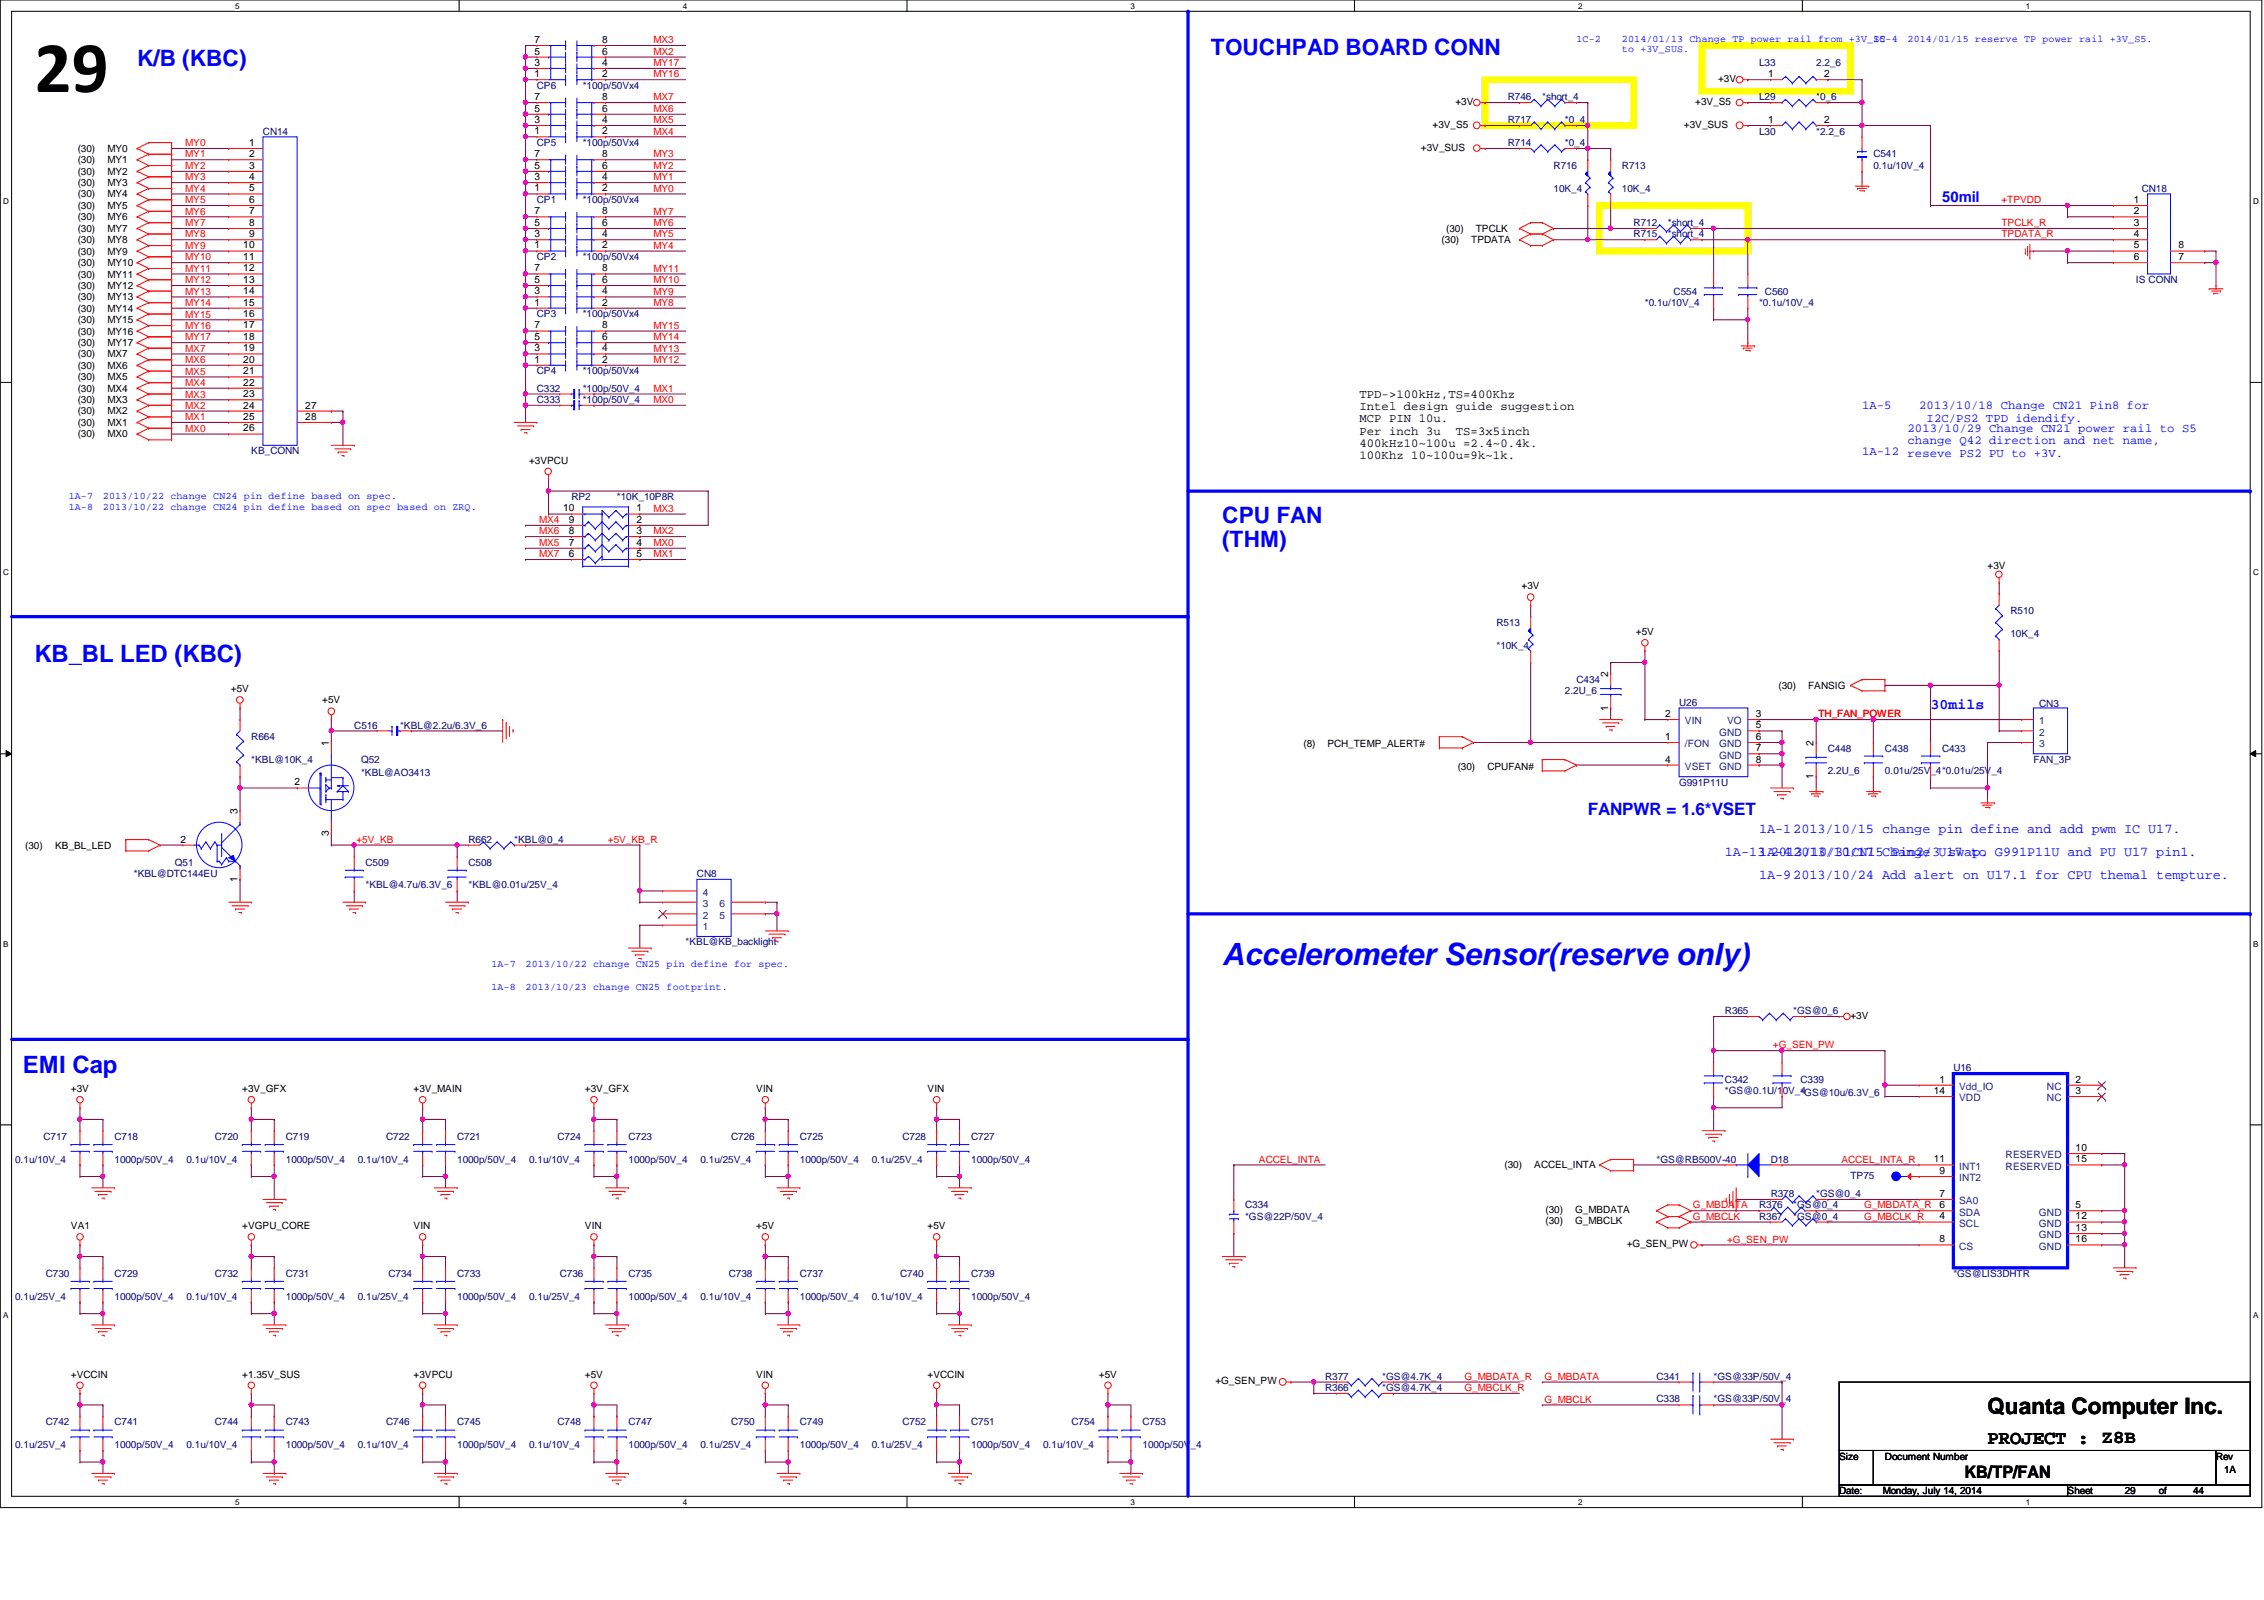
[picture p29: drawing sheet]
<svg xmlns="http://www.w3.org/2000/svg" width="297mm" height="210mm" viewBox="0 0 297 210" stroke-linecap="round" stroke-linejoin="round" font-family="sans-serif">
<defs><g id="words">
<text font-size="9.6" x="4.5" y="12.1">29</text>
<text font-size="4" fill="#00f" x="160.4" y="126.5">Accelerometer Sensor(reserve only)</text>
<g font-size="3.1" fill="#00f">
<text x="4.5" y="86.8">KB_BL LED (KBC)</text>
<text x="3" y="140.8">EMI Cap</text>
</g>
<g font-size="3" fill="#00f">
<text x="18" y="8.7">K/B (KBC)</text>
<text x="158.9" y="7.2">TOUCHPAD BOARD CONN</text>
<text x="160.4" y="68.7">CPU FAN</text>
<text x="160.4" y="71.7">(THM)</text>
</g>
<text font-size="3" x="260.8" y="185.5">Quanta Computer Inc.</text>
<text font-size="2.5" x="260.8" y="189.4">PROJECT : Z8B</text>
<text font-size="2.2" fill="#00f" x="208.3" y="107">FANPWR = 1.6*VSET</text>
<text font-size="2.2" x="257.8" y="193.9">KB/TP/FAN</text>
<g font-size="1.9" fill="#00f">
<text x="254.8" y="26.5">50mil</text>
<text x="253.3" y="93">30mils</text>
</g>
<g font-size="1.8" fill="#00f">
<text x="226.3" y="112.3">1A-13 2013/10/31CN15 Pin2/3 swap.</text>
<text x="230.8" y="109.3">1A-12013/10/15 change pin define and add pwm IC U17.</text>
<text x="230.8" y="112.3">1A-42013/10/17 Change U17 to G991P11U and PU U17 pin1.</text>
<text x="230.8" y="115.3">1A-92013/10/24 Add alert on U17.1 for CPU themal tempture.</text>
</g>
<g font-size="1.6">
<text x="178.3" y="52.2">TPD-&gt;100kHz,TS=400Khz</text>
<text x="178.3" y="53.8">Intel design guide suggestion</text>
<text x="178.3" y="55.4">MCP PIN 10u.</text>
<text x="178.3" y="57">Per inch 3u</text>
<text x="178.3" y="58.6">400kHz10~100u =2.4~0.4k.</text>
<text x="191" y="57">TS=3x5inch</text>
<text x="178.3" y="60.2">100Khz 10~100u=9k~1k.</text>
</g>
<g font-size="1.6" fill="#00f">
<text x="244.3" y="53.7">1A-5</text>
<text x="251.8" y="53.7">2013/10/18 Change CN21 Pin8 for</text>
<text x="244.3" y="59.7">1A-12 reseve PS2 PU to +3V.</text>
<text x="250.3" y="56.7">2013/10/29 Change CN21 power rail to S5</text>
<text x="250.3" y="58.3">change Q42 direction and net name,</text>
<text x="252.8" y="55.3">I2C/PS2 TPD idendify.</text>
</g>
<g font-size="1.4">
<text x="211" y="88.9" transform="rotate(-90 211 88.9)">2</text>
<text x="211" y="93.2" transform="rotate(-90 211 93.2)">1</text>
<text x="43.1" y="97.8" transform="rotate(-90 43.1 97.8)">1</text>
<text x="238" y="97.8" transform="rotate(-90 238 97.8)">2</text>
<text x="31.2" y="106.8" transform="rotate(-90 31.2 106.8)">3</text>
<text x="238" y="102.2" transform="rotate(-90 238 102.2)">1</text>
<text x="43.1" y="109.7" transform="rotate(-90 43.1 109.7)">3</text>
<text x="31.2" y="115.7" transform="rotate(-90 31.2 115.7)">1</text>
</g>
<g font-size="1.3">
<text x="70.1" y="5.6">7</text>
<text x="79" y="5.6">8</text>
<text x="70.1" y="10.1">1</text>
<text x="70.1" y="8.6">3</text>
<text x="70.1" y="7.2">5</text>
<text x="79" y="7.2">6</text>
<text x="79" y="8.6">4</text>
<text x="79" y="10.1">2</text>
<text x="225.4" y="10.8">+3V</text>
<text x="232" y="10.1">1</text>
<text x="239.3" y="10.1">2</text>
<text x="70.1" y="17.6">1</text>
<text x="70.1" y="16.1">3</text>
<text x="70.1" y="14.6">5</text>
<text x="70.1" y="13.1">7</text>
<text x="79" y="13.1">8</text>
<text x="79" y="14.6">6</text>
<text x="79" y="16.1">4</text>
<text x="79" y="17.6">2</text>
<text x="188" y="16.8">+3V_S5</text>
<text x="191" y="13.8">+3V</text>
<text x="220.9" y="16.8">+3V_SUS</text>
<text x="222.4" y="13.8">+3V_S5</text>
<text x="232" y="16.1">1</text>
<text x="239.3" y="16.1">2</text>
<text x="10.2" y="22.9">(30)</text>
<text x="10.2" y="19.9">(30)</text>
<text x="10.2" y="21.4">(30)</text>
<text x="14.1" y="22.9">MY2</text>
<text x="14.1" y="19.9">MY0</text>
<text x="14.1" y="21.4">MY1</text>
<text x="32.7" y="19.1">1</text>
<text x="32.7" y="20.6">2</text>
<text x="32.7" y="22.1">3</text>
<text x="32.7" y="23.6">4</text>
<text x="70.1" y="23.6">3</text>
<text x="70.1" y="22.1">5</text>
<text x="70.1" y="20.6">7</text>
<text x="79" y="20.6">8</text>
<text x="79" y="22.1">6</text>
<text x="79" y="23.6">4</text>
<text x="186.4" y="19.8">+3V_SUS</text>
<text x="10.2" y="24.4">(30)</text>
<text x="10.2" y="27.4">(30)</text>
<text x="10.2" y="25.9">(30)</text>
<text x="10.2" y="28.9">(30)</text>
<text x="14.1" y="24.4">MY3</text>
<text x="14.1" y="27.4">MY5</text>
<text x="14.1" y="25.9">MY4</text>
<text x="14.1" y="28.9">MY6</text>
<text x="32.7" y="25.1">5</text>
<text x="32.7" y="26.6">6</text>
<text x="32.7" y="28.1">7</text>
<text x="32.7" y="29.6">8</text>
<text x="70.1" y="25.1">1</text>
<text x="70.1" y="29.6">5</text>
<text x="70.1" y="28.1">7</text>
<text x="79" y="25.1">2</text>
<text x="79" y="28.1">8</text>
<text x="79" y="29.6">6</text>
<text x="279.9" y="29.6">3</text>
<text x="279.9" y="28.1">2</text>
<text x="279.9" y="26.6">1</text>
<text x="10.2" y="33.4">(30)</text>
<text x="10.2" y="34.9">(30)</text>
<text x="10.2" y="30.4">(30)</text>
<text x="10.2" y="31.9">(30)</text>
<text x="14.1" y="33.4">MY9</text>
<text x="14.1" y="34.9">MY10</text>
<text x="14.1" y="30.4">MY7</text>
<text x="14.1" y="31.9">MY8</text>
<text x="31.9" y="32.6">10</text>
<text x="31.9" y="34.1">11</text>
<text x="31.9" y="35.6">12</text>
<text x="32.7" y="31.1">9</text>
<text x="70.1" y="35.6">7</text>
<text x="70.1" y="32.6">1</text>
<text x="70.1" y="31.1">3</text>
<text x="79" y="35.6">8</text>
<text x="79" y="31.1">4</text>
<text x="79" y="32.6">2</text>
<text x="189.1" y="31.9">(30)</text>
<text x="189.7" y="30.4">(30)</text>
<text x="193" y="31.9">TPDATA</text>
<text x="193.6" y="30.4">TPCLK</text>
<text x="279.9" y="34.1">6</text>
<text x="279.9" y="32.6">5</text>
<text x="279.9" y="31.1">4</text>
<text x="285.8" y="32.6">8</text>
<text x="285.8" y="34.1">7</text>
<text x="10.2" y="37.9">(30)</text>
<text x="10.2" y="36.4">(30)</text>
<text x="10.2" y="40.9">(30)</text>
<text x="10.2" y="39.4">(30)</text>
<text x="14.1" y="37.9">MY12</text>
<text x="14.1" y="36.4">MY11</text>
<text x="14.1" y="40.9">MY14</text>
<text x="14.1" y="39.4">MY13</text>
<text x="31.9" y="37.1">13</text>
<text x="31.9" y="38.6">14</text>
<text x="31.9" y="40.1">15</text>
<text x="31.9" y="41.6">16</text>
<text x="70.1" y="40.1">1</text>
<text x="70.1" y="38.6">3</text>
<text x="70.1" y="37.1">5</text>
<text x="79" y="37.1">6</text>
<text x="79" y="38.6">4</text>
<text x="79" y="40.1">2</text>
<text x="10.2" y="46.9">(30)</text>
<text x="10.2" y="42.4">(30)</text>
<text x="10.2" y="43.9">(30)</text>
<text x="10.2" y="45.4">(30)</text>
<text x="14.1" y="46.9">MX7</text>
<text x="14.1" y="42.4">MY15</text>
<text x="14.1" y="43.9">MY16</text>
<text x="14.1" y="45.4">MY17</text>
<text x="31.9" y="43.1">17</text>
<text x="31.9" y="44.6">18</text>
<text x="31.9" y="46.1">19</text>
<text x="31.9" y="47.6">20</text>
<text x="70.1" y="47.6">1</text>
<text x="70.1" y="46.1">3</text>
<text x="70.1" y="44.6">5</text>
<text x="70.1" y="43.1">7</text>
<text x="79" y="43.1">8</text>
<text x="79" y="44.6">6</text>
<text x="79" y="46.1">4</text>
<text x="79" y="47.6">2</text>
<text x="10.2" y="52.9">(30)</text>
<text x="10.2" y="49.9">(30)</text>
<text x="10.2" y="48.4">(30)</text>
<text x="10.2" y="51.4">(30)</text>
<text x="14.1" y="52.9">MX3</text>
<text x="14.1" y="49.9">MX5</text>
<text x="14.1" y="48.4">MX6</text>
<text x="14.1" y="51.4">MX4</text>
<text x="31.9" y="49.1">21</text>
<text x="31.9" y="50.6">22</text>
<text x="31.9" y="52.1">23</text>
<text x="31.9" y="53.6">24</text>
<text x="40" y="53.6">27</text>
<text x="10.2" y="54.4">(30)</text>
<text x="10.2" y="57.4">(30)</text>
<text x="10.2" y="55.9">(30)</text>
<text x="14.1" y="54.4">MX2</text>
<text x="14.1" y="57.4">MX0</text>
<text x="14.1" y="55.9">MX1</text>
<text x="31.9" y="55.1">25</text>
<text x="31.9" y="56.6">26</text>
<text x="40" y="55.1">28</text>
<text x="69.4" y="60.8">+3VPCU</text>
<text x="73.9" y="67.1">10</text>
<text x="74.6" y="68.6">9</text>
<text x="74.6" y="70.1">8</text>
<text x="74.6" y="71.6">7</text>
<text x="83.5" y="71.6">4</text>
<text x="83.5" y="70.1">3</text>
<text x="83.5" y="68.6">2</text>
<text x="83.5" y="67.1">1</text>
<text x="74.6" y="73.1">6</text>
<text x="83.5" y="73.1">5</text>
<text x="199.6" y="77.3">+3V</text>
<text x="260.8" y="74.6">+3V</text>
<text x="214.6" y="83.3">+5V</text>
<text x="30.3" y="90.8">+5V</text>
<text x="42.3" y="92.3">+5V</text>
<text x="218.5" y="94.1">2</text>
<text x="230.4" y="94.1">3</text>
<text x="230.4" y="95.5">5</text>
<text x="233.3" y="90.3">(30)</text>
<text x="237.2" y="90.3">FANSIG</text>
<text x="171" y="98">(8)</text>
<text x="174.2" y="98">PCH_TEMP_ALERT#</text>
<text x="191.3" y="101">(30)</text>
<text x="195.2" y="101">CPUFAN#</text>
<text x="218.5" y="97.1">1</text>
<text x="218.5" y="100">4</text>
<text x="230.4" y="97.1">6</text>
<text x="230.4" y="98.6">7</text>
<text x="230.4" y="100">8</text>
<text x="38.6" y="103">2</text>
<text x="3.3" y="111.3">(30)</text>
<text x="7.2" y="111.3">KB_BL_LED</text>
<text x="23.7" y="110.5">2</text>
<text x="242.8" y="133.6">+3V</text>
<text x="9.3" y="143.3">+3V</text>
<text x="31.8" y="143.3">+3V_GFX</text>
<text x="54.3" y="143.3">+3V_MAIN</text>
<text x="76.7" y="143.3">+3V_GFX</text>
<text x="99.2" y="143.3">VIN</text>
<text x="121.7" y="143.3">VIN</text>
<text x="253.7" y="143.5">14</text>
<text x="254.5" y="142">1</text>
<text x="272.3" y="142">2</text>
<text x="272.3" y="143.5">3</text>
<text x="197.4" y="153.3">(30)</text>
<text x="201.3" y="153.3">ACCEL_INTA</text>
<text x="253.7" y="152.5">11</text>
<text x="254.5" y="154">9</text>
<text x="272.3" y="151">10</text>
<text x="272.3" y="152.5">15</text>
<text x="9.3" y="161.2">VA1</text>
<text x="31.8" y="161.2">+VGPU_CORE</text>
<text x="54.3" y="161.2">VIN</text>
<text x="76.7" y="161.2">VIN</text>
<text x="99.2" y="161.2">+5V</text>
<text x="121.7" y="161.2">+5V</text>
<text x="202.8" y="159.1">(30)</text>
<text x="202.8" y="160.6">(30)</text>
<text x="206.7" y="159.1">G_MBDATA</text>
<text x="206.7" y="160.6">G_MBCLK</text>
<text x="254.5" y="160">4</text>
<text x="254.5" y="157">7</text>
<text x="254.5" y="158.5">6</text>
<text x="272.3" y="158.5">5</text>
<text x="272.3" y="161.5">13</text>
<text x="272.3" y="160">12</text>
<text x="213.4" y="163.6">+G_SEN_PW</text>
<text x="254.5" y="163">8</text>
<text x="272.3" y="163">16</text>
<text x="9.3" y="180.7">+VCCIN</text>
<text x="31.8" y="180.7">+1.35V_SUS</text>
<text x="54.3" y="180.7">+3VPCU</text>
<text x="76.7" y="180.7">+5V</text>
<text x="99.2" y="180.7">VIN</text>
<text x="121.7" y="180.7">+VCCIN</text>
<text x="144.2" y="180.7">+5V</text>
<text x="159.5" y="181.6">+G_SEN_PW</text>
<text x="241.3" y="191.5">Size</text>
<text x="247.3" y="191.5">Document Number</text>
<text x="290.7" y="191.5">Rev</text>
<text x="241.3" y="196">Date:</text>
<text x="247" y="196">Monday, July 14, 2014</text>
<text x="271.3" y="196">Sheet</text>
<text x="278.8" y="196">29</text>
<text x="283.2" y="196">of</text>
<text x="287.7" y="196">44</text>
<text x="291.8" y="193.3">1A</text>
</g>
<g font-size="1.3" fill="#f00">
<text x="85.7" y="5.7">MX3</text>
<text x="85.7" y="10.2">MY16</text>
<text x="85.7" y="7.2">MX2</text>
<text x="85.7" y="8.7">MY17</text>
<text x="85.7" y="13.2">MX7</text>
<text x="85.7" y="16.2">MX5</text>
<text x="85.7" y="14.7">MX6</text>
<text x="85.7" y="17.7">MX4</text>
<text x="24.3" y="23.7">MY3</text>
<text x="24.3" y="20.7">MY1</text>
<text x="24.3" y="19.2">MY0</text>
<text x="24.3" y="22.2">MY2</text>
<text x="85.7" y="22.2">MY2</text>
<text x="85.7" y="23.7">MY1</text>
<text x="85.7" y="20.7">MY3</text>
<text x="24.3" y="28.2">MY6</text>
<text x="24.3" y="29.7">MY7</text>
<text x="24.3" y="25.1">MY4</text>
<text x="24.3" y="26.7">MY5</text>
<text x="85.7" y="25.1">MY0</text>
<text x="85.7" y="29.7">MY6</text>
<text x="85.7" y="28.2">MY7</text>
<text x="262.6" y="29.7">TPCLK_R</text>
<text x="262.6" y="26.7">+TPVDD</text>
<text x="24.3" y="35.6">MY11</text>
<text x="24.3" y="31.2">MY8</text>
<text x="24.3" y="32.6">MY9</text>
<text x="24.3" y="34.2">MY10</text>
<text x="85.7" y="35.6">MY11</text>
<text x="85.7" y="31.2">MY5</text>
<text x="85.7" y="32.6">MY4</text>
<text x="262.6" y="31.2">TPDATA_R</text>
<text x="24.3" y="41.7">MY15</text>
<text x="24.3" y="37.2">MY12</text>
<text x="24.3" y="38.7">MY13</text>
<text x="24.3" y="40.1">MY14</text>
<text x="85.7" y="38.7">MY9</text>
<text x="85.7" y="37.2">MY10</text>
<text x="85.7" y="40.1">MY8</text>
<text x="24.3" y="47.6">MX6</text>
<text x="24.3" y="46.1">MX7</text>
<text x="24.3" y="43.1">MY16</text>
<text x="24.3" y="44.7">MY17</text>
<text x="85.7" y="43.1">MY15</text>
<text x="85.7" y="44.7">MY14</text>
<text x="85.7" y="46.1">MY13</text>
<text x="85.7" y="47.6">MY12</text>
<text x="24.3" y="53.6">MX2</text>
<text x="24.3" y="49.1">MX5</text>
<text x="24.3" y="50.6">MX4</text>
<text x="24.3" y="52.2">MX3</text>
<text x="85.7" y="52.9">MX0</text>
<text x="85.7" y="51.4">MX1</text>
<text x="24.3" y="55.1">MX1</text>
<text x="24.3" y="56.6">MX0</text>
<text x="70.7" y="68.6">MX4</text>
<text x="70.7" y="70.1">MX6</text>
<text x="70.7" y="71.6">MX5</text>
<text x="85.7" y="70.1">MX2</text>
<text x="85.7" y="71.6">MX0</text>
<text x="85.7" y="67.1">MX3</text>
<text x="70.7" y="73.1">MX7</text>
<text x="85.7" y="73.1">MX1</text>
<text x="238.6" y="94.1">TH_FAN_POWER</text>
<text x="46.8" y="110.6">+5V_KB</text>
<text x="79.8" y="110.6">+5V_KB_R</text>
<text x="232.6" y="137.5">+G_SEN_PW</text>
<text x="165.2" y="152.5">ACCEL_INTA</text>
<text x="241.6" y="152.5">ACCEL_INTA_R</text>
<text x="222.1" y="158.5">G_MBDATA</text>
<text x="222.1" y="160">G_MBCLK</text>
<text x="244.6" y="158.5">G_MBDATA_R</text>
<text x="244.6" y="160">G_MBCLK_R</text>
<text x="226.6" y="163">+G_SEN_PW</text>
<text x="192.1" y="181">G_MBDATA_R</text>
<text x="192.1" y="182.5">G_MBCLK_R</text>
<text x="202.6" y="181">G_MBDATA</text>
<text x="202.6" y="184">G_MBCLK</text>
</g>
<g font-size="1.3" fill="#00f">
<text x="206.8" y="5.5">1C-2</text>
<text x="212.8" y="5.5">2014/01/13 Change TP power rail from +3V_S5</text>
<text x="245.8" y="5.5">1C-4</text>
<text x="250.3" y="5.5">2014/01/15 reserve TP power rail +3V_S5.</text>
<text x="212.8" y="6.9">to +3V_SUS.</text>
<text x="9" y="65.5">1A-7</text>
<text x="13.5" y="65.5">2013/10/22 change CN24 pin define based on spec.</text>
<text x="9" y="67">1A-8</text>
<text x="13.5" y="67">2013/10/22 change CN24 pin define based on spec based on ZRQ.</text>
<text x="64.5" y="126.9">1A-7</text>
<text x="64.5" y="129.9">1A-8</text>
<text x="69" y="126.9">2013/10/22 change CN25 pin define for spec.</text>
<text x="69" y="129.9">2013/10/23 change CN25 footprint.</text>
</g>
<g font-size="1.3" fill="#000080">
<text x="70.4" y="11.6">CP6</text>
<text x="76.5" y="11.6">*100p/50Vx4</text>
<text x="230.8" y="8.7">L33</text>
<text x="238.3" y="8.7">2.2_6</text>
<text x="34.5" y="17.7">CN14</text>
<text x="197.8" y="16.2">R717</text>
<text x="197.8" y="13.2">R746</text>
<text x="202.4" y="13.2">*short_4</text>
<text x="205.3" y="16.2">*0_4</text>
<text x="230.8" y="17.7">L30</text>
<text x="230.8" y="13.2">L29</text>
<text x="238.3" y="17.7">*2.2_6</text>
<text x="238.3" y="13.2">*0_6</text>
<text x="70.4" y="19.1">CP5</text>
<text x="76.5" y="19.1">*100p/50Vx4</text>
<text x="197.8" y="19.1">R714</text>
<text x="203.8" y="22.1">R716</text>
<text x="205.3" y="19.1">*0_4</text>
<text x="212.8" y="22.1">R713</text>
<text x="245.8" y="22.1">0.1u/10V_4</text>
<text x="245.8" y="20.7">C541</text>
<text x="70.4" y="26.6">CP1</text>
<text x="76.5" y="26.6">*100p/50Vx4</text>
<text x="203.8" y="25.1">10K_4</text>
<text x="212.8" y="25.1">10K_4</text>
<text x="214.3" y="29.6">R712</text>
<text x="218.8" y="29.6">*short_4</text>
<text x="281" y="25.1">CN18</text>
<text x="70.4" y="34.1">CP2</text>
<text x="76.5" y="34.1">*100p/50Vx4</text>
<text x="214.3" y="31.2">R715</text>
<text x="218.8" y="31.2">*short_4</text>
<text x="70.4" y="41.6">CP3</text>
<text x="76.5" y="41.6">*100p/50Vx4</text>
<text x="215.8" y="40.1">*0.1u/10V_4</text>
<text x="219.6" y="38.7">C554</text>
<text x="230.8" y="40.1">*0.1u/10V_4</text>
<text x="231.6" y="38.7">C560</text>
<text x="280.2" y="37.1">IS CONN</text>
<text x="70.4" y="51.4">C332</text>
<text x="70.4" y="49.1">CP4</text>
<text x="70.4" y="52.9">C333</text>
<text x="76.5" y="51.4">*100p/50V_4</text>
<text x="76.5" y="49.1">*100p/50Vx4</text>
<text x="76.5" y="52.9">*100p/50V_4</text>
<text x="33" y="59.6">KB_CONN</text>
<text x="75" y="65.6">RP2</text>
<text x="80.9" y="65.6">*10K_10P8R</text>
<text x="196.3" y="82.1">R513</text>
<text x="263.8" y="80.6">R510</text>
<text x="263.8" y="83.6">10K_4</text>
<text x="196.3" y="85.1">*10K_4</text>
<text x="206.8" y="89.6">C434</text>
<text x="46.5" y="95.6">C516</text>
<text x="52.5" y="95.6">*KBL@2.2u/6.3V_6</text>
<text x="205.3" y="91.1">2.2U_6</text>
<text x="220.3" y="92.6">U26</text>
<text x="267.5" y="92.8">CN3</text>
<text x="33" y="97.1">R664</text>
<text x="33" y="100.1">*KBL@10K_4</text>
<text x="47.4" y="100.1">Q52</text>
<text x="47.4" y="101.9">*KBL@AO3413</text>
<text x="239.8" y="98.6">C448</text>
<text x="239.8" y="101.6">2.2U_6</text>
<text x="247.3" y="98.6">C438</text>
<text x="247.3" y="101.6">0.01u/25V_4*0.01u/25V_4</text>
<text x="254.8" y="98.6">C433</text>
<text x="266.8" y="100.1">FAN_3P</text>
<text x="220.3" y="103.1">G991P11U</text>
<text x="22.9" y="113.6">Q51</text>
<text x="48" y="113.6">C509</text>
<text x="61.5" y="113.6">C508</text>
<text x="61.5" y="110.6">R662</text>
<text x="67.5" y="110.6">*KBL@0_4</text>
<text x="17.6" y="115.1">*KBL@DTC144EU</text>
<text x="48" y="116.5">*KBL@4.7u/6.3V_6</text>
<text x="61.5" y="116.5">*KBL@0.01u/25V_4</text>
<text x="91.4" y="115.1">CN8</text>
<text x="90" y="124">*KBL@KB_backlight</text>
<text x="226.3" y="133.1">R365</text>
<text x="235.3" y="133.1">*GS@0_6</text>
<text x="226.3" y="142">C342</text>
<text x="226.3" y="143.6">*GS@0.1U/10V_4</text>
<text x="236.2" y="142">C339</text>
<text x="236.2" y="143.8">*GS@10u/6.3V_6</text>
<text x="256.3" y="140.5">U16</text>
<text x="5.7" y="149.5">C717</text>
<text x="15" y="149.5">C718</text>
<text x="28.2" y="149.5">C720</text>
<text x="37.5" y="149.5">C719</text>
<text x="50.7" y="149.5">C722</text>
<text x="60" y="149.5">C721</text>
<text x="73.1" y="149.5">C724</text>
<text x="82.5" y="149.5">C723</text>
<text x="95.9" y="149.5">C726</text>
<text x="104.9" y="149.5">C725</text>
<text x="118.4" y="149.5">C728</text>
<text x="127.4" y="149.5">C727</text>
<text x="2" y="152.5">0.1u/10V_4</text>
<text x="15" y="152.5">1000p/50V_4</text>
<text x="24.5" y="152.5">0.1u/10V_4</text>
<text x="37.5" y="152.5">1000p/50V_4</text>
<text x="46.9" y="152.5">0.1u/10V_4</text>
<text x="60" y="152.5">1000p/50V_4</text>
<text x="69.4" y="152.5">0.1u/10V_4</text>
<text x="82.5" y="152.5">1000p/50V_4</text>
<text x="91.9" y="152.5">0.1u/25V_4</text>
<text x="104.9" y="152.5">1000p/50V_4</text>
<text x="114.4" y="152.5">0.1u/25V_4</text>
<text x="127.4" y="152.5">1000p/50V_4</text>
<text x="217.3" y="152.5">*GS@RB500V-40</text>
<text x="232.3" y="152.5">D18</text>
<text x="242.8" y="154.6">TP75</text>
<text x="163.4" y="158.5">C334</text>
<text x="163.4" y="160">*GS@22P/50V_4</text>
<text x="230.8" y="158.5">R376</text>
<text x="230.8" y="160">R367</text>
<text x="232.3" y="157">R378</text>
<text x="235.3" y="158.5">*GS@0_4</text>
<text x="235.3" y="160">*GS@0_4</text>
<text x="238.3" y="157">*GS@0_4</text>
<text x="6" y="167.5">C730</text>
<text x="15" y="167.5">C729</text>
<text x="28.2" y="167.5">C732</text>
<text x="37.5" y="167.5">C731</text>
<text x="51" y="167.5">C734</text>
<text x="60" y="167.5">C733</text>
<text x="73.4" y="167.5">C736</text>
<text x="82.5" y="167.5">C735</text>
<text x="95.6" y="167.5">C738</text>
<text x="104.9" y="167.5">C737</text>
<text x="118.1" y="167.5">C740</text>
<text x="127.4" y="167.5">C739</text>
<text x="256.3" y="167.5">*GS@LIS3DHTR</text>
<text x="2" y="170.5">0.1u/25V_4</text>
<text x="15" y="170.5">1000p/50V_4</text>
<text x="24.5" y="170.5">0.1u/10V_4</text>
<text x="37.5" y="170.5">1000p/50V_4</text>
<text x="46.9" y="170.5">0.1u/25V_4</text>
<text x="60" y="170.5">1000p/50V_4</text>
<text x="69.4" y="170.5">0.1u/25V_4</text>
<text x="82.5" y="170.5">1000p/50V_4</text>
<text x="91.9" y="170.5">0.1u/10V_4</text>
<text x="104.9" y="170.5">1000p/50V_4</text>
<text x="114.4" y="170.5">0.1u/10V_4</text>
<text x="127.4" y="170.5">1000p/50V_4</text>
<text x="173.9" y="182.5">R366</text>
<text x="173.9" y="181">R377</text>
<text x="181.4" y="182.5">*GS@4.7K_4</text>
<text x="181.4" y="181">*GS@4.7K_4</text>
<text x="217.3" y="184">C338</text>
<text x="217.3" y="181">C341</text>
<text x="224.8" y="184">*GS@33P/50V_4</text>
<text x="224.8" y="181">*GS@33P/50V_4</text>
<text x="2" y="190">0.1u/25V_4</text>
<text x="6" y="187">C742</text>
<text x="15" y="187">C741</text>
<text x="15" y="190">1000p/50V_4</text>
<text x="24.5" y="190">0.1u/10V_4</text>
<text x="28.2" y="187">C744</text>
<text x="37.5" y="187">C743</text>
<text x="37.5" y="190">1000p/50V_4</text>
<text x="46.9" y="190">0.1u/10V_4</text>
<text x="50.7" y="187">C746</text>
<text x="60" y="187">C745</text>
<text x="60" y="190">1000p/50V_4</text>
<text x="69.4" y="190">0.1u/10V_4</text>
<text x="73.1" y="187">C748</text>
<text x="82.5" y="187">C747</text>
<text x="82.5" y="190">1000p/50V_4</text>
<text x="91.9" y="190">0.1u/25V_4</text>
<text x="95.9" y="187">C750</text>
<text x="104.9" y="187">C749</text>
<text x="104.9" y="190">1000p/50V_4</text>
<text x="114.4" y="190">0.1u/25V_4</text>
<text x="118.4" y="187">C752</text>
<text x="127.4" y="187">C751</text>
<text x="127.4" y="190">1000p/50V_4</text>
<text x="136.9" y="190">0.1u/10V_4</text>
<text x="140.6" y="187">C754</text>
<text x="149.9" y="187">C753</text>
<text x="149.9" y="190">1000p/50V_4</text>
</g>
<g font-size="1.3" fill="#004080">
<text x="221.1" y="95">VIN</text>
<text x="226.6" y="95">VO</text>
<text x="267.5" y="95">1</text>
<text x="221.1" y="98">/FON</text>
<text x="221.1" y="101">VSET</text>
<text x="225.5" y="96.5">GND</text>
<text x="225.5" y="98">GND</text>
<text x="225.5" y="99.5">GND</text>
<text x="225.5" y="101">GND</text>
<text x="267.5" y="96.5">2</text>
<text x="267.5" y="98">3</text>
<text x="92.2" y="119">3</text>
<text x="92.2" y="117.5">4</text>
<text x="94.4" y="119">6</text>
<text x="92.2" y="122">1</text>
<text x="92.2" y="120.5">2</text>
<text x="94.4" y="120.5">5</text>
<text x="257" y="143">Vdd_IO</text>
<text x="268.6" y="143">NC</text>
<text x="257" y="144.5">VDD</text>
<text x="268.6" y="144.5">NC</text>
<text x="257" y="155">INT2</text>
<text x="257" y="153.5">INT1</text>
<text x="263.1" y="152">RESERVED</text>
<text x="263.1" y="153.5">RESERVED</text>
<text x="257" y="161">SCL</text>
<text x="257" y="158">SA0</text>
<text x="257" y="159.5">SDA</text>
<text x="267.5" y="159.5">GND</text>
<text x="267.5" y="161">GND</text>
<text x="257" y="164">CS</text>
<text x="267.5" y="162.5">GND</text>
<text x="267.5" y="164">GND</text>
</g>
<g font-size="1.1">
<text x="30.9" y="1.1">5</text>
<text x="89.6" y="1.1">4</text>
<text x="148.3" y="1.1">3</text>
<text x="207" y="1.1">2</text>
<text x="265.8" y="1.1">1</text>
<text x=".4" y="26.8">D</text>
<text x="295.6" y="26.8">D</text>
<text x=".4" y="75.5">C</text>
<text x="295.6" y="75.5">C</text>
<text x=".4" y="124.2">B</text>
<text x="295.6" y="124.2">B</text>
<text x=".4" y="172.9">A</text>
<text x="295.6" y="172.9">A</text>
<text x="30.9" y="197.4">5</text>
<text x="89.6" y="197.4">4</text>
<text x="148.3" y="197.4">3</text>
<text x="207" y="197.4">2</text>
<text x="265.8" y="197.4">1</text>
</g>
</g></defs>
<path d="M0 0h296.8v197.8h-296.8zM1.5 1.5h293.7v194.8h-293.7z" fill="none" stroke="#000" stroke-width=".13"/>
<g fill="#fff">
<path d="M30.9 .2h.6v1.2h-.6z"/>
<path d="M30.9 196.5h.6v1.2h-.6z"/>
</g>
<path d="M60.2 0v1.5M60.2 196.3v1.5" fill="none" stroke="#000" stroke-width=".13"/>
<g fill="#fff">
<path d="M89.6 .2h.6v1.2h-.6z"/>
<path d="M89.6 196.5h.6v1.2h-.6z"/>
</g>
<path d="M119 0v1.5M119 196.3v1.5" fill="none" stroke="#000" stroke-width=".13"/>
<g fill="#fff">
<path d="M148.3 .2h.6v1.2h-.6z"/>
<path d="M148.3 196.5h.6v1.2h-.6z"/>
</g>
<path d="M177.7 0v1.5M177.7 196.3v1.5" fill="none" stroke="#000" stroke-width=".13"/>
<g fill="#fff">
<path d="M207 .2h.6v1.2h-.6z"/>
<path d="M207 196.5h.6v1.2h-.6z"/>
</g>
<path d="M236.5 0v1.5M236.5 196.3v1.5" fill="none" stroke="#000" stroke-width=".13"/>
<g fill="#fff">
<path d="M265.8 .2h.6v1.2h-.6z"/>
<path d="M265.8 196.5h.6v1.2h-.6z"/>
<path d="M.4 25.8h.8v1.2h-.8z"/>
<path d="M295.6 25.8h.8v1.2h-.8z"/>
<path d="M.4 74.5h.8v1.2h-.8z"/>
<path d="M295.6 74.5h.8v1.2h-.8z"/>
</g>
<path d="M0 50.2h1.5M295.2 50.2h1.5" fill="none" stroke="#000" stroke-width=".13"/>
<g fill="#fff">
<path d="M.4 123.2h.7v1.2h-.7z"/>
<path d="M295.6 123.2h.7v1.2h-.7z"/>
</g>
<path d="M0 98.9h1.5M.8 98.5l.7 .4-.7 .4zM295.2 98.9l.7-.4v.8zM295.2 98.9h1.5" fill="none" stroke="#000" stroke-width=".13"/>
<path d="M.8 98.5l.7 .4-.7 .4zM295.2 98.9l.7-.4v.8z" fill="#000"/>
<g fill="#fff">
<path d="M.4 171.9h.7v1.2h-.7z"/>
<path d="M295.6 171.9h.7v1.2h-.7z"/>
</g>
<path d="M0 147.6h1.5M295.2 147.6h1.5" fill="none" stroke="#000" stroke-width=".13"/>
<path d="M155.9 1.5v194.8" fill="none" stroke="#00f" stroke-width=".42"/>
<circle cx="155.9" cy="1.5" r=".21" fill="#00f"/>
<path d="M155.9 64.4h139.3" fill="none" stroke="#00f" stroke-width=".42"/>
<circle cx="295.2" cy="64.4" r=".21" fill="#00f"/>
<path d="M155.9 119.9h139.3" fill="none" stroke="#00f" stroke-width=".42"/>
<circle cx="295.2" cy="119.9" r=".21" fill="#00f"/>
<path d="M1.5 80.9h154.4" fill="none" stroke="#00f" stroke-width=".42"/>
<circle cx="155.9" cy="80.9" r=".21" fill="#00f"/>
<path d="M1.5 136.4h154.4" fill="none" stroke="#00f" stroke-width=".42"/>
<circle cx="155.9" cy="136.4" r=".21" fill="#00f"/>
<path d="M194.9 10.5h19.4v6h-19.4zM223.3 6h19.5v6h-19.5zM209.8 27h19.5v5.9h-19.5z" fill="none" stroke="#ff0" stroke-width=".89"/>
<g fill="none" stroke="#800040" stroke-width=".13">
<path d="M22.5 47.9h.1M22.5 53.9h.1M22.5 49.4h.1M22.5 55.4h.1M22.5 50.9h.1M22.5 56.9h.1M22.5 46.4h.1M22.5 52.5h.1M22.5 47.9h7.5M22.5 53.9h7.5M22.5 49.4h7.5M22.5 55.4h7.5"/>
<path d="M22.5 50.9h7.5M22.5 56.9h7.5M22.5 46.4h7.5M22.5 52.5h7.5M200.8 97.4h.1M200.8 97.4h18M31.5 103.4h.1M31.5 103.4h7.5"/>
</g>
<circle cx="31.5" cy="103.4" r=".29" fill="#f0f"/>
<circle cx="31.5" cy="103.4" r=".29" fill="none" stroke="#f0f" stroke-width=".13"/>
<path d="M31.5 92.9h.1M31.5 92.9v1.5M200.8 86.9h.1M200.8 86.9v10.5M31.5 101.9h.1M31.5 101.9v1.5" fill="none" stroke="#800040" stroke-width=".13"/>
<circle cx="200.8" cy="97.4" r=".29" fill="#f0f"/>
<circle cx="200.8" cy="97.4" r=".29" fill="none" stroke="#f0f" stroke-width=".13"/>
<path d="M244.3 22.5h.1M244.3 22.5v1.5M43.5 55.4h.1M43.5 55.4h1.5M200.8 79.4h.1M200.8 79.4v1.5M214.3 152.8h.1M214.3 152.8h12" fill="none" stroke="#800040" stroke-width=".13"/>
<circle cx="45" cy="55.4" r=".29" fill="#f0f"/>
<circle cx="45" cy="55.4" r=".29" fill="none" stroke="#f0f" stroke-width=".13"/>
<g fill="none" stroke="#800040" stroke-width=".13">
<path d="M22.5 19.5h.1M22.5 19.5h7.5M22.5 28.4h.1M22.5 35.9h.1M22.5 24h.1M22.5 30h.1M22.5 37.5h.1M22.5 38.9h.1M22.5 25.4h.1M22.5 31.5h.1M22.5 21h.1M22.5 27h.1"/>
<path d="M22.5 32.9h.1M22.5 34.5h.1M22.5 22.5h.1M22.5 38.9h7.5M22.5 37.5h7.5M22.5 28.4h7.5M22.5 35.9h7.5M22.5 24h7.5M22.5 30h7.5M22.5 25.4h7.5M22.5 31.5h7.5M22.5 21h7.5"/>
<path d="M22.5 27h7.5M22.5 32.9h7.5M22.5 34.5h7.5M22.5 22.5h7.5M79.5 38.9h.1M79.5 37.5h.1M79.5 38.9h10.5M79.5 37.5h10.5M22.5 42h.1M22.5 43.4h.1M22.5 45h.1M22.5 40.4h.1"/>
<path d="M22.5 42h7.5M22.5 43.4h7.5M22.5 45h7.5M22.5 40.4h7.5M43.5 53.9h.1M43.5 53.9h1.5M45 55.4h.1M45 53.9h.1M45 53.9v4.5M224.8 137.8h.1M224.8 137.8h9M221.8 158.8h.1"/>
<path d="M221.8 158.8h9M224.8 143.8h.1M224.8 143.8v1.5M233.8 152.8h.1M233.8 152.8h18M238.3 158.8h.1M238.3 158.8h13.5M247.3 142.4h.1M247.3 142.4v1.4M161.9 161.8h.1M161.9 161.8v3M221.8 160.3h.1"/>
<path d="M221.8 160.3h10.5M223.3 163.3h.1M223.3 163.3h28.5M239.8 160.3h.1M239.8 160.3h12M224.8 184.3h9M233.8 184.3h.1M233.8 184.3v4.5"/>
</g>
<circle cx="233.8" cy="184.3" r=".29" fill="#f0f"/>
<circle cx="233.8" cy="184.3" r=".29" fill="none" stroke="#f0f" stroke-width=".13"/>
<path d="M161.9 152.8h.1M161.9 152.8h12M161.9 152.8v4.6M224.8 145.3h.1M224.8 145.3v3" fill="none" stroke="#800040" stroke-width=".13"/>
<circle cx="224.8" cy="145.3" r=".29" fill="#f0f"/>
<circle cx="224.8" cy="145.3" r=".29" fill="none" stroke="#f0f" stroke-width=".13"/>
<path d="M233.8 137.8h.1M233.8 137.8h13.5" fill="none" stroke="#800040" stroke-width=".13"/>
<circle cx="233.8" cy="137.8" r=".29" fill="#f0f"/>
<circle cx="233.8" cy="137.8" r=".29" fill="none" stroke="#f0f" stroke-width=".13"/>
<g fill="none" stroke="#800040" stroke-width=".13">
<path d="M224.8 137.8h.1M224.8 133.3h.1M224.8 133.3v6.1M233.8 137.8h.1M233.8 137.8v1.6M224.8 145.3h.1M233.8 143.8h.1M233.8 143.8v1.5h-9M247.3 143.8h.1M247.3 143.8h4.5M275.8 152.8h.1M275.8 152.8h3"/>
<path d="M202.3 181.3h.1M202.3 184.3h.1M202.3 181.3h18M202.3 184.3h18M224.8 181.3h9M233.8 181.3h.1M233.8 181.3v3"/>
</g>
<circle cx="224.8" cy="137.8" r=".29" fill="#f0f"/>
<circle cx="224.8" cy="137.8" r=".29" fill="none" stroke="#f0f" stroke-width=".13"/>
<path d="M239.8 157.4h.1M239.8 157.4h12M278.8 158.8h.1M278.8 158.8v3M278.8 160.3h.1" fill="none" stroke="#800040" stroke-width=".13"/>
<circle cx="278.7" cy="160.3" r=".29" fill="#f0f"/>
<circle cx="278.7" cy="160.3" r=".29" fill="none" stroke="#f0f" stroke-width=".13"/>
<circle cx="278.7" cy="158.8" r=".29" fill="#f0f"/>
<circle cx="278.7" cy="158.8" r=".29" fill="none" stroke="#f0f" stroke-width=".13"/>
<path d="M278.8 152.8h.1M278.8 152.8v6M275.8 163.3h.1M275.8 161.8h.1M275.8 161.8h3M278.8 161.8h.1M278.8 161.8v1.5h-3" fill="none" stroke="#800040" stroke-width=".13"/>
<circle cx="278.7" cy="163.3" r=".29" fill="#f0f"/>
<circle cx="278.7" cy="163.3" r=".29" fill="none" stroke="#f0f" stroke-width=".13"/>
<circle cx="278.7" cy="161.8" r=".29" fill="#f0f"/>
<circle cx="278.7" cy="161.8" r=".29" fill="none" stroke="#f0f" stroke-width=".13"/>
<path d="M278.8 151.3h.1M278.8 151.3v1.5M275.8 160.3h.1M275.8 160.3h3" fill="none" stroke="#800040" stroke-width=".13"/>
<circle cx="278.7" cy="152.8" r=".29" fill="#f0f"/>
<circle cx="278.7" cy="152.8" r=".29" fill="none" stroke="#f0f" stroke-width=".13"/>
<path d="M247.3 137.8h.1M247.3 137.8v4.6M227.8 157.4h.1M227.8 157.4h4.5M275.8 158.8h.1M275.8 151.3h.1M275.8 158.8h3M275.8 151.3h3" fill="none" stroke="#800040" stroke-width=".13"/>
<circle cx="247.3" cy="142.3" r=".29" fill="#f0f"/>
<circle cx="247.3" cy="142.3" r=".29" fill="none" stroke="#f0f" stroke-width=".13"/>
<path d="M247.3 142.4h.1M247.3 142.4h4.5M169.4 181.3h.1M169.4 181.3h5.9M172.4 181.3h.1M172.4 182.8h.1M172.4 181.3v1.5M172.4 182.8h2.9" fill="none" stroke="#800040" stroke-width=".13"/>
<circle cx="172.3" cy="181.3" r=".29" fill="#f0f"/>
<circle cx="172.3" cy="181.3" r=".29" fill="none" stroke="#f0f" stroke-width=".13"/>
<path d="M215.8 85.4h.1M215.8 86.9h.1M215.8 85.4v9M224.8 133.3h.1M224.8 133.3h4.5M236.8 133.3h.1M236.8 133.3h4.5M182.8 181.3h.1M182.8 182.8h.1M182.8 181.3h16.5M182.8 182.8h16.5" fill="none" stroke="#800040" stroke-width=".13"/>
<circle cx="215.8" cy="86.9" r=".29" fill="#f0f"/>
<circle cx="215.8" cy="86.9" r=".29" fill="none" stroke="#f0f" stroke-width=".13"/>
<path d="M230.8 98.9h.1M230.8 97.4h.1M230.8 95.9h.1M230.8 98.9h3M230.8 97.4h3M230.8 95.9h3M253.3 89.9h.1M253.3 89.9h9M230.8 100.4h.1M230.8 100.4h3M233.8 100.4h.1M233.8 100.4v3" fill="none" stroke="#800040" stroke-width=".13"/>
<circle cx="262.3" cy="89.9" r=".29" fill="#f0f"/>
<circle cx="262.3" cy="89.9" r=".29" fill="none" stroke="#f0f" stroke-width=".13"/>
<circle cx="253.2" cy="89.9" r=".29" fill="#f0f"/>
<circle cx="253.2" cy="89.9" r=".29" fill="none" stroke="#f0f" stroke-width=".13"/>
<path d="M238.3 94.4h.1M238.3 94.4h7.5M247.3 89.9h.1M247.3 89.9h6M253.3 89.9h.1M253.3 89.9v7.5M253.3 103.4h.1M253.3 103.4h7.5M260.8 103.4h.1M260.8 103.4v1.5" fill="none" stroke="#800040" stroke-width=".13"/>
<circle cx="238.3" cy="94.4" r=".29" fill="#f0f"/>
<circle cx="238.3" cy="94.4" r=".29" fill="none" stroke="#f0f" stroke-width=".13"/>
<path d="M233.8 98.9h.1M233.8 98.9v1.5M253.3 101.9h.1M253.3 101.9v1.5" fill="none" stroke="#800040" stroke-width=".13"/>
<circle cx="233.8" cy="100.3" r=".29" fill="#f0f"/>
<circle cx="233.8" cy="100.3" r=".29" fill="none" stroke="#f0f" stroke-width=".13"/>
<circle cx="233.8" cy="98.9" r=".29" fill="#f0f"/>
<circle cx="233.8" cy="98.9" r=".29" fill="none" stroke="#f0f" stroke-width=".13"/>
<path d="M230.8 94.4h.1M230.8 94.4h7.5M233.8 95.9h.1M233.8 95.9v1.5" fill="none" stroke="#800040" stroke-width=".13"/>
<circle cx="233.8" cy="97.4" r=".29" fill="#f0f"/>
<circle cx="233.8" cy="97.4" r=".29" fill="none" stroke="#f0f" stroke-width=".13"/>
<g fill="none" stroke="#800040" stroke-width=".13">
<path d="M262.3 76.4h.1M262.3 76.4v1.5M233.8 97.4h.1M233.8 97.4v1.5M238.3 94.4h.1M238.3 94.4v3M245.8 94.4h.1M245.8 94.4v3M245.8 94.4h19.5M262.3 85.4h.1M262.3 85.4v4.5M206.8 100.4h.1"/>
<path d="M206.8 100.4h12M238.3 101.9h.1M238.3 101.9v1.5M245.8 101.9h.1M245.8 101.9v1.5"/>
</g>
<circle cx="245.8" cy="94.4" r=".29" fill="#f0f"/>
<circle cx="245.8" cy="94.4" r=".29" fill="none" stroke="#f0f" stroke-width=".13"/>
<path d="M211.3 92.9h.1M211.3 86.9h.1M211.3 86.9v1.5M211.3 92.9v1.5M211.3 86.9h4.5M215.8 94.4h.1M215.8 94.4h3M260.8 97.4h.1M260.8 97.4v6M262.3 89.9h.1M262.3 89.9v6" fill="none" stroke="#800040" stroke-width=".13"/>
<circle cx="260.7" cy="103.4" r=".29" fill="#f0f"/>
<circle cx="260.7" cy="103.4" r=".29" fill="none" stroke="#f0f" stroke-width=".13"/>
<g fill="none" stroke="#800040" stroke-width=".13">
<path d="M79.5 10.5h.1M79.5 7.5h.1M79.5 9h.1M79.5 6h.1M79.5 13.5h.1M79.5 16.5h.1M79.5 15h.1M79.5 17.9h.1M79.5 10.5h10.5M79.5 7.5h10.5M79.5 9h10.5M79.5 6h10.5"/>
<path d="M79.5 13.5h10.5M79.5 16.5h10.5M79.5 15h10.5M79.5 17.9h10.5M79.5 22.5h.1M79.5 24h.1M79.5 25.4h.1M79.5 21h.1M79.5 35.9h.1M79.5 22.5h10.5M79.5 24h10.5M79.5 25.4h10.5"/>
<path d="M79.5 21h10.5M79.5 35.9h10.5M79.5 40.4h.1M79.5 40.4h10.5M69 68.9h.1M69 73.4h.1M69 70.4h.1M69 70.4h6M69 73.4h6M69 68.9h6M83.9 70.4h.1M83.9 73.4h.1"/>
<path d="M83.9 70.4h6.1M83.9 73.4h6.1M260.8 97.4h.1M260.8 97.4h4.5M262.3 95.9h.1M262.3 95.9h3M83.9 118.4h.1M83.9 116.9h.1M83.9 118.4h3M83.9 116.9v1.5M83.9 116.9h3M100.4 119.9h.1"/>
<path d="M100.4 118.4h.1M100.4 118.4h1.5M100.4 119.9h1.5M101.9 119.9h.1M101.9 118.4h.1M101.9 118.4v3.7M83.9 121.4h.1M83.9 121.4v3M83.9 121.4h3"/>
</g>
<circle cx="101.9" cy="119.9" r=".29" fill="#f0f"/>
<circle cx="101.9" cy="119.9" r=".29" fill="none" stroke="#f0f" stroke-width=".13"/>
<path d="M83.9 110.9h.1M83.9 110.9v6" fill="none" stroke="#800040" stroke-width=".13"/>
<circle cx="83.9" cy="116.9" r=".29" fill="#f0f"/>
<circle cx="83.9" cy="116.9" r=".29" fill="none" stroke="#f0f" stroke-width=".13"/>
<g fill="none" stroke="#800040" stroke-width=".13">
<path d="M79.5 30h.1M79.5 31.5h.1M79.5 32.9h.1M79.5 28.4h.1M79.5 30h10.5M79.5 31.5h10.5M79.5 32.9h10.5M79.5 28.4h10.5M79.5 43.4h.1M79.5 45h.1M79.5 46.4h.1M79.5 47.9h.1"/>
<path d="M79.5 43.4h10.5M79.5 45h10.5M79.5 46.4h10.5M79.5 47.9h10.5M69 71.9h.1M69 71.9h6M72 64.4h.1M72 64.4h20.9M278.8 163.3h.1M278.8 163.3v3"/>
</g>
<circle cx="71.9" cy="64.4" r=".29" fill="#f0f"/>
<circle cx="71.9" cy="64.4" r=".29" fill="none" stroke="#f0f" stroke-width=".13"/>
<g fill="none" stroke="#800040" stroke-width=".13">
<path d="M69 17.9h.1M69 13.5h.1M69 7.5h.1M69 17.9h1.4M69 13.5h1.4M69 7.5h1.4M69 7.5v1.5M69 47.9h.1M69 43.4h.1M69 43.4v1.6M69 47.9h1.4M69 43.4h1.4"/>
<path d="M72 64.4h.1M72 67.4h.1M72 62.9h.1M72 62.9v4.5M72 67.4h3M83.9 71.9h.1M83.9 67.4h.1M83.9 68.9h.1M83.9 67.4h6.1M83.9 71.9h6.1M92.9 64.4h.1M92.9 64.4v4.5h-9"/>
</g>
<circle cx="68.9" cy="44.9" r=".29" fill="#f0f"/>
<circle cx="68.9" cy="44.9" r=".29" fill="none" stroke="#f0f" stroke-width=".13"/>
<circle cx="68.9" cy="43.4" r=".29" fill="#f0f"/>
<circle cx="68.9" cy="43.4" r=".29" fill="none" stroke="#f0f" stroke-width=".13"/>
<path d="M69 46.4h.1M69 45h.1M69 45v2.9M69 45h1.4M69 46.4h1.4" fill="none" stroke="#800040" stroke-width=".13"/>
<circle cx="68.9" cy="46.4" r=".29" fill="#f0f"/>
<circle cx="68.9" cy="46.4" r=".29" fill="none" stroke="#f0f" stroke-width=".13"/>
<path d="M69 53.2h.1M69 53.2v2.2M69 53.2h4.4" fill="none" stroke="#800040" stroke-width=".13"/>
<circle cx="68.9" cy="53.1" r=".29" fill="#f0f"/>
<circle cx="68.9" cy="53.1" r=".29" fill="none" stroke="#f0f" stroke-width=".13"/>
<path d="M69 9h.1M69 13.5h.1M69 13.5v1.5M69 9h1.4M69 51.7h.1M69 51.7v1.5M77.9 53.2h.1M77.9 53.2h12.1" fill="none" stroke="#800040" stroke-width=".13"/>
<circle cx="68.9" cy="15" r=".29" fill="#f0f"/>
<circle cx="68.9" cy="15" r=".29" fill="none" stroke="#f0f" stroke-width=".13"/>
<circle cx="68.9" cy="13.4" r=".29" fill="#f0f"/>
<circle cx="68.9" cy="13.4" r=".29" fill="none" stroke="#f0f" stroke-width=".13"/>
<path d="M69 25.4h.1M69 21h.1M69 24h.1M69 22.5h.1M69 25.4h1.4M69 21h1.4M69 21v4.4M69 22.5h1.4" fill="none" stroke="#800040" stroke-width=".13"/>
<circle cx="68.9" cy="23.9" r=".29" fill="#f0f"/>
<circle cx="68.9" cy="23.9" r=".29" fill="none" stroke="#f0f" stroke-width=".13"/>
<circle cx="68.9" cy="22.5" r=".29" fill="#f0f"/>
<circle cx="68.9" cy="22.5" r=".29" fill="none" stroke="#f0f" stroke-width=".13"/>
<path d="M69 24h.1M69 25.4h.1M69 24h1.4M69 25.4v3" fill="none" stroke="#800040" stroke-width=".13"/>
<circle cx="68.9" cy="28.4" r=".29" fill="#f0f"/>
<circle cx="68.9" cy="28.4" r=".29" fill="none" stroke="#f0f" stroke-width=".13"/>
<circle cx="68.9" cy="25.4" r=".29" fill="#f0f"/>
<circle cx="68.9" cy="25.4" r=".29" fill="none" stroke="#f0f" stroke-width=".13"/>
<path d="M69 10.5h.1M69 10.5v3M69 10.5h1.4M69 51.7h.1M69 47.9h.1M69 47.9v3.8M69 51.7h4.4" fill="none" stroke="#800040" stroke-width=".13"/>
<circle cx="68.9" cy="51.7" r=".29" fill="#f0f"/>
<circle cx="68.9" cy="51.7" r=".29" fill="none" stroke="#f0f" stroke-width=".13"/>
<circle cx="68.9" cy="47.9" r=".29" fill="#f0f"/>
<circle cx="68.9" cy="47.9" r=".29" fill="none" stroke="#f0f" stroke-width=".13"/>
<path d="M69 32.9h.1M69 28.4h.1M69 31.5h.1M69 30h.1M69 32.9h1.4M69 28.4h1.4M69 28.4v4.5M69 30h1.4" fill="none" stroke="#800040" stroke-width=".13"/>
<circle cx="68.9" cy="31.4" r=".29" fill="#f0f"/>
<circle cx="68.9" cy="31.4" r=".29" fill="none" stroke="#f0f" stroke-width=".13"/>
<circle cx="68.9" cy="29.9" r=".29" fill="#f0f"/>
<circle cx="68.9" cy="29.9" r=".29" fill="none" stroke="#f0f" stroke-width=".13"/>
<path d="M69 31.5h.1M69 32.9h.1M69 31.5h1.4M69 32.9v3" fill="none" stroke="#800040" stroke-width=".13"/>
<circle cx="68.9" cy="35.9" r=".29" fill="#f0f"/>
<circle cx="68.9" cy="35.9" r=".29" fill="none" stroke="#f0f" stroke-width=".13"/>
<circle cx="68.9" cy="32.9" r=".29" fill="#f0f"/>
<circle cx="68.9" cy="32.9" r=".29" fill="none" stroke="#f0f" stroke-width=".13"/>
<path d="M69 9h.1M69 9v1.5" fill="none" stroke="#800040" stroke-width=".13"/>
<circle cx="68.9" cy="10.4" r=".29" fill="#f0f"/>
<circle cx="68.9" cy="10.4" r=".29" fill="none" stroke="#f0f" stroke-width=".13"/>
<circle cx="68.9" cy="8.9" r=".29" fill="#f0f"/>
<circle cx="68.9" cy="8.9" r=".29" fill="none" stroke="#f0f" stroke-width=".13"/>
<path d="M69 6h.1M69 6h1.4M69 6v1.5" fill="none" stroke="#800040" stroke-width=".13"/>
<circle cx="68.9" cy="7.5" r=".29" fill="#f0f"/>
<circle cx="68.9" cy="7.5" r=".29" fill="none" stroke="#f0f" stroke-width=".13"/>
<path d="M69 40.4h.1M69 40.4h1.4M77.9 51.7h.1M77.9 51.7h12.1" fill="none" stroke="#800040" stroke-width=".13"/>
<circle cx="68.9" cy="40.4" r=".29" fill="#f0f"/>
<circle cx="68.9" cy="40.4" r=".29" fill="none" stroke="#f0f" stroke-width=".13"/>
<path d="M69 35.9h.1M69 38.9h.1M69 37.5h.1M69 35.9h1.4M69 35.9v4.5M69 37.5h1.4" fill="none" stroke="#800040" stroke-width=".13"/>
<circle cx="68.9" cy="38.9" r=".29" fill="#f0f"/>
<circle cx="68.9" cy="38.9" r=".29" fill="none" stroke="#f0f" stroke-width=".13"/>
<circle cx="68.9" cy="37.4" r=".29" fill="#f0f"/>
<circle cx="68.9" cy="37.4" r=".29" fill="none" stroke="#f0f" stroke-width=".13"/>
<path d="M69 16.5h.1M69 15h.1M69 15v2.9M69 15h1.4M69 16.5h1.4M69 38.9h.1M69 38.9h1.4M69 40.4h.1M69 40.4v3" fill="none" stroke="#800040" stroke-width=".13"/>
<circle cx="68.9" cy="16.4" r=".29" fill="#f0f"/>
<circle cx="68.9" cy="16.4" r=".29" fill="none" stroke="#f0f" stroke-width=".13"/>
<path d="M69 17.9h.1M69 17.9v3.1" fill="none" stroke="#800040" stroke-width=".13"/>
<circle cx="68.9" cy="20.9" r=".29" fill="#f0f"/>
<circle cx="68.9" cy="20.9" r=".29" fill="none" stroke="#f0f" stroke-width=".13"/>
<circle cx="68.9" cy="17.9" r=".29" fill="#f0f"/>
<circle cx="68.9" cy="17.9" r=".29" fill="none" stroke="#f0f" stroke-width=".13"/>
<g fill="none" stroke="#800040" stroke-width=".13">
<path d="M229.3 13.5h.1M229.3 16.5h.1M229.3 13.5h3M229.3 16.5h3M239.8 16.5h.1M239.8 13.5h.1M239.8 13.5h4.5v4.4M239.8 16.5h13.5M244.3 16.5h.1M253.3 16.5h.1M253.3 16.5v10.5M271.3 27h.1"/>
<path d="M271.3 27h6"/>
</g>
<circle cx="244.3" cy="13.4" r=".29" fill="#f0f"/>
<circle cx="244.3" cy="13.4" r=".29" fill="none" stroke="#f0f" stroke-width=".13"/>
<circle cx="244.3" cy="16.4" r=".29" fill="#f0f"/>
<circle cx="244.3" cy="16.4" r=".29" fill="none" stroke="#f0f" stroke-width=".13"/>
<path d="M43.5 109.4h.1M43.5 109.4v1.5M46.5 110.9h.1M46.5 110.9h15M60 110.9h.1M60 116.9h.1M60 116.9v1.5M69 110.9h.1M69 110.9h14.9" fill="none" stroke="#800040" stroke-width=".13"/>
<circle cx="60" cy="110.8" r=".29" fill="#f0f"/>
<circle cx="60" cy="110.8" r=".29" fill="none" stroke="#f0f" stroke-width=".13"/>
<circle cx="46.4" cy="110.8" r=".29" fill="#f0f"/>
<circle cx="46.4" cy="110.8" r=".29" fill="none" stroke="#f0f" stroke-width=".13"/>
<g fill="none" stroke="#800040" stroke-width=".13">
<path d="M43.5 94.4h.1M43.5 95.9h.1M43.5 94.4v1.5M43.5 95.9h6M54 95.9h.1M54 95.9h12M31.5 103.4h.1M31.5 103.4v3M43.5 110.9h.1M43.5 110.9h3M46.5 116.9h.1M46.5 110.9h.1"/>
<path d="M46.5 110.9v1.5M46.5 116.9v1.5M60 110.9h.1M60 110.9v1.5"/>
</g>
<circle cx="43.4" cy="95.9" r=".29" fill="#f0f"/>
<circle cx="43.4" cy="95.9" r=".29" fill="none" stroke="#f0f" stroke-width=".13"/>
<g fill="none" stroke="#800040" stroke-width=".13">
<path d="M223.3 30h.1M223.3 30h1.5M224.8 30h.1M224.8 30v5.9M224.8 42h.1M224.8 42h4.5M43.5 95.9h.1M43.5 95.9v1.5M193.3 97.4h.1M193.3 97.4h7.5M21 110.9h.1M21 110.9h3"/>
<path d="M31.5 115.4h.1M31.5 115.4v3"/>
</g>
<circle cx="224.8" cy="29.9" r=".29" fill="#f0f"/>
<circle cx="224.8" cy="29.9" r=".29" fill="none" stroke="#f0f" stroke-width=".13"/>
<path d="M223.3 31.5h.1M223.3 31.5h6M229.3 31.5h.1M229.3 31.5v4.4" fill="none" stroke="#800040" stroke-width=".13"/>
<circle cx="229.3" cy="31.4" r=".29" fill="#f0f"/>
<circle cx="229.3" cy="31.4" r=".29" fill="none" stroke="#f0f" stroke-width=".13"/>
<g fill="none" stroke="#800040" stroke-width=".13">
<path d="M194.9 16.5h.1M194.9 19.5h.1M194.9 16.5h4.4M194.9 19.5h4.4M211.3 19.5h.1M211.3 19.5v1.5M203.8 31.5h.1M203.8 31.5h12M208.3 31.5h.1M208.3 27h.1M208.3 27v4.5M229.3 42h.1"/>
<path d="M229.3 40.4v1.6"/>
</g>
<circle cx="208.3" cy="31.4" r=".29" fill="#f0f"/>
<circle cx="208.3" cy="31.4" r=".29" fill="none" stroke="#f0f" stroke-width=".13"/>
<path d="M206.8 16.5h.1M206.8 16.5h1.5v3M208.3 19.5h.1M208.3 19.5h3M203.8 30h.1M203.8 30h12M211.3 30h.1M211.3 27v3M224.8 30h.1M224.8 30h52.5M229.3 31.5h.1M229.3 31.5h48" fill="none" stroke="#800040" stroke-width=".13"/>
<circle cx="211.3" cy="29.9" r=".29" fill="#f0f"/>
<circle cx="211.3" cy="29.9" r=".29" fill="none" stroke="#f0f" stroke-width=".13"/>
<path d="M253.3 27h.1M253.3 27h18M271.3 28.4h.1M271.3 27h.1M271.3 28.4h6M271.3 27v1.4M224.8 40.4h.1M224.8 40.4v1.6" fill="none" stroke="#800040" stroke-width=".13"/>
<circle cx="271.2" cy="26.9" r=".29" fill="#f0f"/>
<circle cx="271.2" cy="26.9" r=".29" fill="none" stroke="#f0f" stroke-width=".13"/>
<path d="M271.3 32.9h.1M271.3 34.5h.1M271.3 32.9h6M271.3 34.5h6M271.3 32.9v1.6" fill="none" stroke="#800040" stroke-width=".13"/>
<circle cx="271.2" cy="32.9" r=".29" fill="#f0f"/>
<circle cx="271.2" cy="32.9" r=".29" fill="none" stroke="#f0f" stroke-width=".13"/>
<path d="M206.8 19.5h.1M206.8 19.5h1.5M266.8 32.9h.1M266.8 32.9h4.5" fill="none" stroke="#800040" stroke-width=".13"/>
<circle cx="208.3" cy="19.4" r=".29" fill="#f0f"/>
<circle cx="208.3" cy="19.4" r=".29" fill="none" stroke="#f0f" stroke-width=".13"/>
<path d="M208.3 19.5v1.5M208.3 21h.1M229.3 45h.1M229.3 42v3" fill="none" stroke="#800040" stroke-width=".13"/>
<circle cx="229.3" cy="41.9" r=".29" fill="#f0f"/>
<circle cx="229.3" cy="41.9" r=".29" fill="none" stroke="#f0f" stroke-width=".13"/>
<path d="M290.7 37.5h.1M290.7 34.5v3" fill="none" stroke="#800040" stroke-width=".13"/>
<circle cx="290.7" cy="34.4" r=".29" fill="#f0f"/>
<circle cx="290.7" cy="34.4" r=".29" fill="none" stroke="#f0f" stroke-width=".13"/>
<path d="M289.3 34.5h.1M289.3 32.9h.1M289.3 32.9h1.4M290.7 32.9h.1M290.7 32.9v1.6h-1.4M10.5 146.9h.1M10.5 146.9v1.4M10.5 146.9h3M13.5 146.9h.1M13.5 154.3h.1M13.5 146.9v1.4M13.5 154.3v1.5" fill="none" stroke="#800040" stroke-width=".13"/>
<circle cx="13.5" cy="154.3" r=".29" fill="#f0f"/>
<circle cx="13.5" cy="154.3" r=".29" fill="none" stroke="#f0f" stroke-width=".13"/>
<path d="M10.5 152.8h.1M10.5 154.3h.1M10.5 145.3h.1M10.5 145.3v1.6M10.5 152.8v1.5M13.5 152.8h.1M13.5 152.8v1.5h-3" fill="none" stroke="#800040" stroke-width=".13"/>
<circle cx="10.5" cy="146.8" r=".29" fill="#f0f"/>
<circle cx="10.5" cy="146.8" r=".29" fill="none" stroke="#f0f" stroke-width=".13"/>
<path d="M33 146.9h.1M33 146.9v1.4" fill="none" stroke="#800040" stroke-width=".13"/>
<circle cx="32.9" cy="146.8" r=".29" fill="#f0f"/>
<circle cx="32.9" cy="146.8" r=".29" fill="none" stroke="#f0f" stroke-width=".13"/>
<path d="M33 146.9h.1M33 152.8h.1M33 154.3h.1M33 146.9h3M33 152.8v1.5M33 154.3h3M36 146.9h.1M36 154.3h.1M36 146.9v1.4M36 154.3v3.1" fill="none" stroke="#800040" stroke-width=".13"/>
<circle cx="35.9" cy="154.3" r=".29" fill="#f0f"/>
<circle cx="35.9" cy="154.3" r=".29" fill="none" stroke="#f0f" stroke-width=".13"/>
<path d="M33 145.3h.1M33 145.3v1.6M36 152.8h.1M36 152.8v1.5M55.5 146.9h.1M55.5 146.9v1.4M55.5 146.9h3M58.5 146.9h.1M58.5 146.9v1.4" fill="none" stroke="#800040" stroke-width=".13"/>
<circle cx="55.4" cy="146.8" r=".29" fill="#f0f"/>
<circle cx="55.4" cy="146.8" r=".29" fill="none" stroke="#f0f" stroke-width=".13"/>
<path d="M55.5 152.8h.1M55.5 154.3h.1M55.5 152.8v1.5M55.5 154.3h3M58.5 154.3h.1M58.5 154.3v1.5" fill="none" stroke="#800040" stroke-width=".13"/>
<circle cx="58.4" cy="154.3" r=".29" fill="#f0f"/>
<circle cx="58.4" cy="154.3" r=".29" fill="none" stroke="#f0f" stroke-width=".13"/>
<path d="M55.5 145.3h.1M55.5 145.3v1.6M58.5 152.8h.1M58.5 152.8v1.5M77.9 146.9h.1M77.9 146.9v1.4" fill="none" stroke="#800040" stroke-width=".13"/>
<circle cx="77.9" cy="146.8" r=".29" fill="#f0f"/>
<circle cx="77.9" cy="146.8" r=".29" fill="none" stroke="#f0f" stroke-width=".13"/>
<path d="M77.9 146.9h.1M77.9 152.8h.1M77.9 154.3h.1M77.9 146.9h3M77.9 152.8v1.5M77.9 154.3h3M80.9 146.9h.1M80.9 154.3h.1M80.9 152.8h.1M80.9 146.9v1.4M80.9 152.8v3" fill="none" stroke="#800040" stroke-width=".13"/>
<circle cx="80.9" cy="154.3" r=".29" fill="#f0f"/>
<circle cx="80.9" cy="154.3" r=".29" fill="none" stroke="#f0f" stroke-width=".13"/>
<path d="M77.9 145.3h.1M77.9 145.3v1.6M100.4 146.9h.1M100.4 146.9v1.4" fill="none" stroke="#800040" stroke-width=".13"/>
<circle cx="100.4" cy="146.8" r=".29" fill="#f0f"/>
<circle cx="100.4" cy="146.8" r=".29" fill="none" stroke="#f0f" stroke-width=".13"/>
<path d="M100.4 146.9h.1M100.4 146.9h3M103.4 146.9h.1M103.4 154.3h.1M103.4 146.9v1.4M103.4 154.3v1.5" fill="none" stroke="#800040" stroke-width=".13"/>
<circle cx="103.4" cy="154.3" r=".29" fill="#f0f"/>
<circle cx="103.4" cy="154.3" r=".29" fill="none" stroke="#f0f" stroke-width=".13"/>
<path d="M100.4 152.8h.1M100.4 154.3h.1M100.4 145.3h.1M100.4 145.3v1.6M100.4 152.8v1.5M103.4 152.8h.1M103.4 152.8v1.5h-3M122.9 146.9h.1M122.9 146.9v1.4M122.9 146.9h3M125.9 146.9h.1M125.9 146.9v1.4" fill="none" stroke="#800040" stroke-width=".13"/>
<circle cx="122.9" cy="146.8" r=".29" fill="#f0f"/>
<circle cx="122.9" cy="146.8" r=".29" fill="none" stroke="#f0f" stroke-width=".13"/>
<path d="M122.9 152.8h.1M122.9 154.3h.1M122.9 152.8v1.5M122.9 154.3h3M125.9 154.3h.1M125.9 152.8h.1M125.9 152.8v3" fill="none" stroke="#800040" stroke-width=".13"/>
<circle cx="125.9" cy="154.3" r=".29" fill="#f0f"/>
<circle cx="125.9" cy="154.3" r=".29" fill="none" stroke="#f0f" stroke-width=".13"/>
<path d="M122.9 145.3h.1M122.9 145.3v1.6M10.5 164.8h.1M10.5 164.8v1.5M10.5 164.8h3M13.5 164.8h.1M13.5 164.8v1.5" fill="none" stroke="#800040" stroke-width=".13"/>
<circle cx="10.5" cy="164.8" r=".29" fill="#f0f"/>
<circle cx="10.5" cy="164.8" r=".29" fill="none" stroke="#f0f" stroke-width=".13"/>
<path d="M10.5 170.8h.1M10.5 172.3h.1M10.5 170.8v1.5M10.5 172.3h3M13.5 172.3h.1M13.5 170.8h.1M13.5 170.8v3" fill="none" stroke="#800040" stroke-width=".13"/>
<circle cx="13.5" cy="172.3" r=".29" fill="#f0f"/>
<circle cx="13.5" cy="172.3" r=".29" fill="none" stroke="#f0f" stroke-width=".13"/>
<path d="M10.5 163.3h.1M10.5 163.3v1.5M33 164.8h.1M33 164.8v1.5M33 164.8h3M36 164.8h.1M36 172.3h.1M36 164.8v1.5M36 172.3v1.5" fill="none" stroke="#800040" stroke-width=".13"/>
<circle cx="35.9" cy="172.3" r=".29" fill="#f0f"/>
<circle cx="35.9" cy="172.3" r=".29" fill="none" stroke="#f0f" stroke-width=".13"/>
<path d="M33 170.8h.1M33 172.3h.1M33 163.3h.1M33 163.3v1.5M33 170.8v1.5M36 170.8h.1M36 170.8v1.5h-3" fill="none" stroke="#800040" stroke-width=".13"/>
<circle cx="32.9" cy="164.8" r=".29" fill="#f0f"/>
<circle cx="32.9" cy="164.8" r=".29" fill="none" stroke="#f0f" stroke-width=".13"/>
<path d="M55.5 164.8h.1M55.5 164.8v1.5M55.5 164.8h3M58.5 164.8h.1M58.5 164.8v1.5" fill="none" stroke="#800040" stroke-width=".13"/>
<circle cx="55.4" cy="164.8" r=".29" fill="#f0f"/>
<circle cx="55.4" cy="164.8" r=".29" fill="none" stroke="#f0f" stroke-width=".13"/>
<path d="M55.5 170.8h.1M55.5 172.3h.1M55.5 170.8v1.5M55.5 172.3h3M58.5 172.3h.1M58.5 172.3v1.5" fill="none" stroke="#800040" stroke-width=".13"/>
<circle cx="58.4" cy="172.3" r=".29" fill="#f0f"/>
<circle cx="58.4" cy="172.3" r=".29" fill="none" stroke="#f0f" stroke-width=".13"/>
<path d="M55.5 163.3h.1M55.5 163.3v1.5M58.5 170.8h.1M58.5 170.8v1.5M77.9 164.8h.1M77.9 164.8v1.5M77.9 164.8h3M80.9 164.8h.1M80.9 164.8v1.5" fill="none" stroke="#800040" stroke-width=".13"/>
<circle cx="77.9" cy="164.8" r=".29" fill="#f0f"/>
<circle cx="77.9" cy="164.8" r=".29" fill="none" stroke="#f0f" stroke-width=".13"/>
<path d="M77.9 170.8h.1M77.9 172.3h.1M77.9 170.8v1.5M77.9 172.3h3M80.9 172.3h.1M80.9 170.8h.1M80.9 170.8v3" fill="none" stroke="#800040" stroke-width=".13"/>
<circle cx="80.9" cy="172.3" r=".29" fill="#f0f"/>
<circle cx="80.9" cy="172.3" r=".29" fill="none" stroke="#f0f" stroke-width=".13"/>
<path d="M77.9 163.3h.1M77.9 163.3v1.5M100.4 164.8h.1M100.4 164.8v1.5" fill="none" stroke="#800040" stroke-width=".13"/>
<circle cx="100.4" cy="164.8" r=".29" fill="#f0f"/>
<circle cx="100.4" cy="164.8" r=".29" fill="none" stroke="#f0f" stroke-width=".13"/>
<path d="M100.4 164.8h.1M100.4 170.8h.1M100.4 172.3h.1M100.4 164.8h3M100.4 170.8v1.5M100.4 172.3h3M103.4 164.8h.1M103.4 172.3h.1M103.4 170.8h.1M103.4 164.8v1.5M103.4 170.8v3" fill="none" stroke="#800040" stroke-width=".13"/>
<circle cx="103.4" cy="172.3" r=".29" fill="#f0f"/>
<circle cx="103.4" cy="172.3" r=".29" fill="none" stroke="#f0f" stroke-width=".13"/>
<path d="M100.4 163.3h.1M100.4 163.3v1.5M122.9 164.8h.1M122.9 164.8v1.5" fill="none" stroke="#800040" stroke-width=".13"/>
<circle cx="122.9" cy="164.8" r=".29" fill="#f0f"/>
<circle cx="122.9" cy="164.8" r=".29" fill="none" stroke="#f0f" stroke-width=".13"/>
<path d="M122.9 164.8h.1M122.9 170.8h.1M122.9 172.3h.1M122.9 164.8h3M122.9 170.8v1.5M122.9 172.3h3M125.9 164.8h.1M125.9 172.3h.1M125.9 170.8h.1M125.9 164.8v1.5M125.9 170.8v3" fill="none" stroke="#800040" stroke-width=".13"/>
<circle cx="125.9" cy="172.3" r=".29" fill="#f0f"/>
<circle cx="125.9" cy="172.3" r=".29" fill="none" stroke="#f0f" stroke-width=".13"/>
<path d="M122.9 163.3h.1M122.9 163.3v1.5M10.5 184.3h.1M10.5 184.3v1.5" fill="none" stroke="#800040" stroke-width=".13"/>
<circle cx="10.5" cy="184.3" r=".29" fill="#f0f"/>
<circle cx="10.5" cy="184.3" r=".29" fill="none" stroke="#f0f" stroke-width=".13"/>
<path d="M10.5 184.3h.1M10.5 190.3h.1M10.5 191.8h.1M10.5 184.3h3M10.5 190.3v1.5M10.5 191.8h3M13.5 184.3h.1M13.5 191.8h.1M13.5 184.3v1.5M13.5 191.8v1.5" fill="none" stroke="#800040" stroke-width=".13"/>
<circle cx="13.5" cy="191.8" r=".29" fill="#f0f"/>
<circle cx="13.5" cy="191.8" r=".29" fill="none" stroke="#f0f" stroke-width=".13"/>
<path d="M10.5 182.8h.1M10.5 182.8v1.5M13.5 190.3h.1M13.5 190.3v1.5M33 185.8h.1M33 184.3v1.5" fill="none" stroke="#800040" stroke-width=".13"/>
<circle cx="32.9" cy="184.3" r=".29" fill="#f0f"/>
<circle cx="32.9" cy="184.3" r=".29" fill="none" stroke="#f0f" stroke-width=".13"/>
<path d="M33 184.3h.1M33 191.8h.1M33 184.3h3v1.5M33 190.3v1.5M33 191.8h3M36 185.8h.1M36 193.3h.1M36 191.8h.1M36 190.3v3" fill="none" stroke="#800040" stroke-width=".13"/>
<circle cx="35.9" cy="191.8" r=".29" fill="#f0f"/>
<circle cx="35.9" cy="191.8" r=".29" fill="none" stroke="#f0f" stroke-width=".13"/>
<path d="M33 184.3h.1M33 182.8v1.5M55.5 185.8h.1M55.5 184.3h.1M55.5 184.3v1.5M55.5 184.3h3v1.5M58.5 185.8h.1" fill="none" stroke="#800040" stroke-width=".13"/>
<circle cx="55.4" cy="184.3" r=".29" fill="#f0f"/>
<circle cx="55.4" cy="184.3" r=".29" fill="none" stroke="#f0f" stroke-width=".13"/>
<path d="M55.5 191.8h.1M55.5 191.8h3v1.5M55.5 190.3v1.5M58.5 193.3h.1" fill="none" stroke="#800040" stroke-width=".13"/>
<circle cx="58.4" cy="191.8" r=".29" fill="#f0f"/>
<circle cx="58.4" cy="191.8" r=".29" fill="none" stroke="#f0f" stroke-width=".13"/>
<path d="M55.5 184.3h.1M55.5 182.8v1.5M58.5 191.8h.1M58.5 190.3v1.5M77.9 185.8h.1M77.9 184.3h.1M77.9 184.3v1.5M77.9 184.3h3v1.5M80.9 185.8h.1" fill="none" stroke="#800040" stroke-width=".13"/>
<circle cx="77.9" cy="184.3" r=".29" fill="#f0f"/>
<circle cx="77.9" cy="184.3" r=".29" fill="none" stroke="#f0f" stroke-width=".13"/>
<path d="M77.9 191.8h.1M77.9 190.3v1.5M77.9 191.8h3M80.9 193.3h.1M80.9 191.8h.1M80.9 190.3v3" fill="none" stroke="#800040" stroke-width=".13"/>
<circle cx="80.9" cy="191.8" r=".29" fill="#f0f"/>
<circle cx="80.9" cy="191.8" r=".29" fill="none" stroke="#f0f" stroke-width=".13"/>
<path d="M77.9 184.3h.1M77.9 182.8v1.5M100.4 184.3h.1M100.4 184.3v1.5M100.4 184.3h3M103.4 184.3h.1M103.4 184.3v1.5" fill="none" stroke="#800040" stroke-width=".13"/>
<circle cx="100.4" cy="184.3" r=".29" fill="#f0f"/>
<circle cx="100.4" cy="184.3" r=".29" fill="none" stroke="#f0f" stroke-width=".13"/>
<path d="M100.4 190.3h.1M100.4 191.8h.1M100.4 190.3v1.5M100.4 191.8h3M103.4 191.8h.1M103.4 190.3h.1M103.4 190.3v3" fill="none" stroke="#800040" stroke-width=".13"/>
<circle cx="103.4" cy="191.8" r=".29" fill="#f0f"/>
<circle cx="103.4" cy="191.8" r=".29" fill="none" stroke="#f0f" stroke-width=".13"/>
<path d="M100.4 182.8h.1M100.4 182.8v1.5M122.9 184.3h.1M122.9 184.3v1.5" fill="none" stroke="#800040" stroke-width=".13"/>
<circle cx="122.9" cy="184.3" r=".29" fill="#f0f"/>
<circle cx="122.9" cy="184.3" r=".29" fill="none" stroke="#f0f" stroke-width=".13"/>
<path d="M122.9 184.3h.1M122.9 190.3h.1M122.9 191.8h.1M122.9 184.3h3M122.9 190.3v1.5M122.9 191.8h3M125.9 184.3h.1M125.9 191.8h.1M125.9 184.3v1.5M125.9 191.8v1.5" fill="none" stroke="#800040" stroke-width=".13"/>
<circle cx="125.9" cy="191.8" r=".29" fill="#f0f"/>
<circle cx="125.9" cy="191.8" r=".29" fill="none" stroke="#f0f" stroke-width=".13"/>
<path d="M122.9 182.8h.1M122.9 182.8v1.5M125.9 190.3h.1M125.9 190.3v1.5M145.4 185.8h.1M145.4 184.3h.1M145.4 184.3v1.5M145.4 184.3h3v1.5M148.4 185.8h.1M148.4 193.3h.1M148.4 191.8v1.5" fill="none" stroke="#800040" stroke-width=".13"/>
<circle cx="148.3" cy="191.8" r=".29" fill="#f0f"/>
<circle cx="148.3" cy="191.8" r=".29" fill="none" stroke="#f0f" stroke-width=".13"/>
<path d="M145.4 191.8h.1M145.4 184.3h.1M145.4 182.8v1.5M145.4 190.3v1.5M145.4 191.8h3M148.4 191.8h.1M148.4 190.3v1.5" fill="none" stroke="#800040" stroke-width=".13"/>
<circle cx="145.3" cy="184.3" r=".29" fill="#f0f"/>
<circle cx="145.3" cy="184.3" r=".29" fill="none" stroke="#f0f" stroke-width=".13"/>
<path d="M208.3 13.5h.1M208.3 13.5v3M229.3 10.5h.1M229.3 10.5h3M239.8 10.5h.1M239.8 10.5h4.5M244.3 10.5h.1M244.3 10.5v3" fill="none" stroke="#800040" stroke-width=".13"/>
<circle cx="208.3" cy="16.4" r=".29" fill="#f0f"/>
<circle cx="208.3" cy="16.4" r=".29" fill="none" stroke="#f0f" stroke-width=".13"/>
<path d="M194.9 13.5h.1M194.9 13.5h4.4M206.8 13.5h.1M206.8 13.5h1.5" fill="none" stroke="#800040" stroke-width=".13"/>
<g fill="none" stroke="#f00" stroke-width=".13">
<path d="M18 19.5h.1M18 19.5l1.5 .7M19.5 18.7h.1M19.5 18.7h3M19.5 18.7l-1.5 .8M22.5 18.7h.1M22.5 18.7v39M70.4 17.9h.1M70.4 16.5h.1M70.4 15h.1M70.4 13.5h.1M70.4 16.5h1.6"/>
<path d="M70.4 13.5h1.6M70.4 17.9h1.6M70.4 15h1.6M77.9 16.5h1.6M77.9 13.5h1.6M77.9 17.9h1.6M77.9 15h1.6M79.5 13.5h.1M79.5 15h.1M79.5 16.5h.1M79.5 17.9h.1M194.2 16.5h.7"/>
<path d="M194.2 13.5h.7M194.2 19.5h.7M194.9 19.5h.1M194.9 16.5h.1M194.9 13.5h.1M228.7 16.5h.6M228.7 13.5h.6M228.7 10.5h.6M229.3 16.5h.1M229.3 13.5h.1M229.3 10.5h.1M232.3 16.5h.1"/>
<path d="M232.3 16.5h1.5M238.3 16.5h1.5M239.8 16.5h.1M18 22.5h.1M18 37.5h.1M18 24h.1M18 32.9h.1M18 27h.1M18 25.4h.1M18 28.4h.1M18 21h.1M18 35.9h.1"/>
<path d="M18 34.5h.1M18 30h.1M18 31.5h.1M18 38.9h.1M18 22.5l1.5 .7M18 37.5l1.5 .7M18 24l1.5 .7M18 32.9l1.5 .8M18 27l1.5 .7M18 25.4l1.5 .8M18 28.4l1.5 .8M18 21l1.5 .7"/>
<path d="M18 35.9l1.5 .8M18 34.5l1.5 .7M18 30l1.5 .7M18 31.5l1.5 .7M18 38.9l1.5 .8M19.5 21.7h.1M19.5 23.2h.1M19.5 36.7h.1M19.5 38.2h.1M19.5 24.7h.1M19.5 20.2h.1M19.5 32.2h.1"/>
<path d="M19.5 33.7h.1M19.5 26.2h.1M19.5 27.7h.1M19.5 29.2h.1M19.5 35.2h.1M19.5 30.7h.1M19.5 39.7h.1M19.5 21.7h3M19.5 21.7l-1.5 .8M19.5 23.2h3M19.5 36.7h3M19.5 36.7l-1.5 .8"/>
<path d="M19.5 38.2h3M19.5 23.2l-1.5 .8M19.5 24.7h3M19.5 20.2h3M19.5 32.2h3M19.5 32.2l-1.5 .7M19.5 33.7h3M19.5 26.2h3M19.5 26.2l-1.5 .8M19.5 27.7h3M19.5 24.7l-1.5 .7M19.5 27.7l-1.5 .7"/>
<path d="M19.5 29.2h3M19.5 20.2l-1.5 .8M19.5 35.2h3M19.5 35.2l-1.5 .7M19.5 33.7l-1.5 .8M19.5 29.2l-1.5 .8M19.5 30.7h3M19.5 30.7l-1.5 .8M19.5 39.7h3M19.5 39.7l-1.5 .7M19.5 38.2l-1.5 .7M22.5 23.2h.1"/>
<path d="M22.5 21.7h.1M22.5 38.2h.1M22.5 36.7h.1M22.5 24.7h.1M22.5 20.2h.1M22.5 33.7h.1M22.5 32.2h.1M22.5 27.7h.1M22.5 26.2h.1M22.5 29.2h.1M22.5 35.2h.1M22.5 30.7h.1"/>
<path d="M22.5 39.7h.1M70.4 25.4h.1M70.4 24h.1M70.4 22.5h.1M70.4 21h.1M70.4 25.4h1.6M70.4 24h1.6M70.4 22.5h1.6M70.4 21h1.6M77.9 25.4h1.6M77.9 24h1.6M77.9 22.5h1.6"/>
<path d="M77.9 21h1.6M79.5 21h.1M79.5 22.5h.1M79.5 24h.1M79.5 25.4h.1M199.3 31.5h.1M199.3 30h.1M199.3 31.5l1.5 .7M199.3 30l1.5 .7M200.8 30.7h.1M200.8 32.2h.1M200.8 29.2h.1"/>
<path d="M200.8 32.2h1.5M200.8 29.2h1.5M200.8 30.7h1.5M200.8 30.7l-1.5 .8M200.8 29.2l-1.5 .8M202.3 30.7h.1M202.3 32.2h.1M202.3 29.2h.1M202.3 30.7l1.5 .8M202.3 29.2l1.5 .8M203.8 31.5h.1M203.8 30h.1"/>
<path d="M203.8 31.5l-1.5 .7M203.8 30l-1.5 .7M224.8 35.9h.1M224.8 35.9v1.6M224.8 38.9v1.5M229.3 35.9h.1M229.3 35.9v1.6M229.3 38.9v1.5M243.4 24.4h1.8M243.7 24.7h.1M243.7 24.7h1.2M244 25h.6"/>
<path d="M244.3 24.4h.1M244.3 24v.4M244.6 25h.1M245.2 24.4h.1M265.7 33.2h.1M265.7 32.6v.6M266 32.3h.1M266 32.3v1.3M266.3 32.9h.1M266.3 33.9h.1M266.3 32.9h.5M266.3 32v1.9"/>
<path d="M289.9 37.9h.1M289.9 37.9h1.7M290.1 38.2h1.2M290.4 38.5h.1M290.4 38.5h.6M290.7 37.9h.1M290.7 37.5v.4M291.3 38.2h.1M18 52.5h.1M18 46.4h.1M18 49.4h.1M18 53.9h.1"/>
<path d="M18 56.9h.1M18 47.9h.1M18 55.4h.1M18 50.9h.1M18 40.4h.1M18 42h.1M18 43.4h.1M18 45h.1M18 52.5l1.5 .7M18 46.4l1.5 .8M18 49.4l1.5 .8M18 53.9l1.5 .8"/>
<path d="M18 56.9l1.5 .8M18 47.9l1.5 .8M18 55.4l1.5 .8M18 50.9l1.5 .8M18 40.4l1.5 .8M18 42l1.5 .7M18 43.4l1.5 .8M18 45l1.5 .7M19.5 51.7h.1M19.5 53.2h.1M19.5 45.7h.1M19.5 47.2h.1"/>
<path d="M19.5 48.7h.1M19.5 50.2h.1M19.5 54.7h.1M19.5 56.2h.1M19.5 57.7h.1M19.5 41.2h.1M19.5 42.7h.1M19.5 44.2h.1M19.5 51.7h3M19.5 51.7l-1.5 .8M19.5 53.2h3M19.5 45.7h3"/>
<path d="M19.5 45.7l-1.5 .7M19.5 47.2h3M19.5 48.7h3M19.5 48.7l-1.5 .7M19.5 50.2h3M19.5 53.2l-1.5 .7M19.5 54.7h3M19.5 56.2h3M19.5 56.2l-1.5 .7M19.5 57.7h3M19.5 47.2l-1.5 .7M19.5 54.7l-1.5 .7"/>
<path d="M19.5 50.2l-1.5 .7M19.5 41.2h3M19.5 41.2l-1.5 .8M19.5 42.7h3M19.5 42.7l-1.5 .7M19.5 44.2h3M19.5 44.2l-1.5 .8M22.5 53.2h.1M22.5 51.7h.1M22.5 47.2h.1M22.5 45.7h.1M22.5 50.2h.1"/>
<path d="M22.5 48.7h.1M22.5 54.7h.1M22.5 57.7h.1M22.5 56.2h.1M22.5 41.2h.1M22.5 42.7h.1M22.5 44.2h.1M43.5 58.4h3M43.9 58.9h2.1M44.4 59.3h.1M44.4 59.3h1.2M44.8 59.8h.3"/>
<path d="M45.1 59.8h.1M46 58.9h.1M46.5 58.4h.1M67.5 55.4h2.9M67.9 55.9h2.1M68.4 56.3h.1M68.4 56.3h1.2M68.8 56.8h.3M69.1 56.8h.1M70 55.9h.1M70.4 55.4h.1M224.8 40.4h.1"/>
<path d="M228.4 45.4h1.8M228.7 45.7h.1M228.7 45.7h1.2M229 46h.6M229.3 45.4h.1M229.3 40.4h.1M229.3 45v.4M229.6 46h.1M230.2 45.4h.1M72 62.9h.1M72 62.3v.6M75 67.4h.1"/>
<path d="M75 68.9h.1M75 70.4h.1M75 71.9h.1M75 73.4h.1M75 67.4h1.5M75 68.9h1.5M75 70.4h1.5M75 71.9h1.5M75 73.4h1.5M82.5 67.4h1.4M82.5 68.9h1.4M82.5 70.4h1.4"/>
<path d="M82.5 71.9h1.4M82.5 73.4h1.4M83.9 71.9h.1M83.9 70.4h.1M83.9 68.9h.1M83.9 67.4h.1M83.9 73.4h.1M200.8 79.4h.1M200.8 78.8v.6M262.3 76.4h.1M262.3 75.8v.6M31.5 92.9h.1"/>
<path d="M31.5 92.3v.6M43.5 94.4h.1M43.5 93.8v.6M66 94.4h.1M66 94.4v3M66.4 94.8h.1M66.4 94.8v2.1M66.8 96.5h.1M66.8 95.3v1.2M67.3 95.8h.1M67.3 95.8v.3M188.8 96.6h.1"/>
<path d="M188.8 98.1h.1M188.8 98.1h3.1M188.8 96.6h3.1M188.8 96.6v1.5M191.9 98.1h.1M191.9 96.6h.1M191.9 96.6l1.4 .8M193.3 97.4h.1M193.3 97.4l-1.4 .7M202.3 99.7h.1M202.3 99.7h3M202.3 99.7v1.4"/>
<path d="M205.3 99.7h.1M205.3 99.7l1.5 .7M209.8 94.4h3M210.3 94.8h2.1M210.7 95.3h.1M210.7 95.3h1.2M211.2 95.8h.3M211.5 95.8h.1M212.4 94.8h.1M212.8 94.4h.1M215.8 85.4h.1M215.8 84.8v.6"/>
<path d="M242.8 89.9h.1M242.8 89.9l1.5 .7M244.3 89.2h.1M244.3 90.6h.1M244.3 89.2h3M244.3 89.2l-1.5 .7M244.3 90.6h3M247.3 90.6h.1M247.3 89.2h.1M247.3 89.2v1.4M16.5 110.2h.1M16.5 111.6h.1"/>
<path d="M16.5 110.2h3M16.5 110.2v1.4M16.5 111.6h3M19.5 110.2h.1M19.5 111.6h.1M19.5 110.2l1.5 .7M21 110.9h.1M21 110.9l-1.5 .7M30 118.4h3M30.4 118.8h2.2M30.9 119.3h.1M30.9 119.3h1.2"/>
<path d="M31.3 119.7h.4M31.7 119.7h.1M32.6 118.8h.1M33 118.4h.1M45 118.4h3M45.4 118.8h2.1M45.9 119.3h.1M45.9 119.3h1.2M46.3 119.7h.3M46.6 119.7h.1M47.5 118.8h.1M48 118.4h.1"/>
<path d="M58.5 118.4h3M58.9 118.8h2.1M59.3 119.3h.1M59.3 119.3h1.3M59.8 119.7h.3M60.1 119.7h.1M61 118.8h.1M61.5 118.4h.1M202.3 101.1h.1M202.3 101.1h3M205.3 101.1h.1M206.8 100.4h.1"/>
<path d="M206.8 100.4l-1.5 .7M232.3 103.4h3M232.7 103.8h2.2M233.2 104.3h.1M233.2 104.3h1.2M233.6 104.7h.4M234 104.7h.1M234.9 103.8h.1M235.3 103.4h.1M237.4 103.8h1.8M237.7 104.1h.1M237.7 104.1h1.2"/>
<path d="M238 104.4h.6M238.3 103.8h.1M238.3 103.4v.4M238.6 104.4h.1M239.2 103.8h.1M244.9 103.8h1.8M245.2 104.1h.1M245.2 104.1h1.2M245.5 104.4h.6M245.8 103.8h.1M245.8 103.4v.4M246.1 104.4h.1"/>
<path d="M246.7 103.8h.1M259.9 105.3h1.8M260.2 105.6h.1M260.2 105.6h1.2M260.5 105.9h.6M260.8 105.3h.1M260.8 104.9v.4M261.1 105.9h.1M261.7 105.3h.1M82.5 124.4h2.9M82.9 124.8h2.1M83.4 125.3h.1"/>
<path d="M83.4 125.3h1.1M83.8 125.7h.3M84.1 125.7h.1M85 124.8h.1M85.4 124.4h.1M100.4 122.1h3M100.9 122.6h2.1M101.3 123h.1M101.3 123h1.2M101.8 123.5h.3M102.1 123.5h.1M103 122.6h.1"/>
<path d="M103.4 122.1h.1M241.3 133.3h.1M241.3 133.3h.6M10.5 145.3h.1M10.5 144.7v.6M12 155.8h3M12.4 156.3h2.2M12.9 156.7h.1M12.9 156.7h1.2M13.4 157.2h.3M13.7 157.2h.1M14.6 156.3h.1"/>
<path d="M15 155.8h.1M33 145.3h.1M33 144.7v.6M34.5 157.4h3M34.9 157.8h2.1M35.4 158.2h.1M35.4 158.2h1.2M35.9 158.7h.2M36.1 158.7h.1M37 157.8h.1M37.5 157.4h.1M55.5 145.3h.1"/>
<path d="M55.5 144.7v.6M57 155.8h3M57.4 156.3h2.1M57.9 156.7h.1M57.9 156.7h1.2M58.3 157.2h.3M58.6 157.2h.1M59.5 156.3h.1M60 155.8h.1M77.9 145.3h.1M77.9 144.7v.6M79.5 155.8h3"/>
<path d="M79.9 156.3h2.1M80.3 156.7h.1M80.3 156.7h1.2M80.8 157.2h.3M81.1 157.2h.1M82 156.3h.1M82.5 155.8h.1M100.4 145.3h.1M100.4 144.7v.6M101.9 155.8h3M102.4 156.3h2.1M102.8 156.7h.1"/>
<path d="M102.8 156.7h1.2M103.3 157.2h.3M103.6 157.2h.1M104.5 156.3h.1M104.9 155.8h.1M122.9 145.3h.1M122.9 144.7v.6M124.4 155.8h3M124.8 156.3h2.2M125.3 156.7h.1M125.3 156.7h1.2M125.8 157.2h.3"/>
<path d="M126.1 157.2h.1M127 156.3h.1M127.4 155.8h.1M161.9 157.4h.1M161.9 157.4v1.4M209.8 152.8h.1M209.8 152.8l1.5 .8M211.3 152.1h.1M211.3 153.6h.1M211.3 152.1h3M211.3 152.1l-1.5 .7M211.3 153.6h3"/>
<path d="M214.3 153.6h.1M214.3 152.1h.1M214.3 152.1v1.5M217.3 158.8h.1M217.3 158.8l1.5 .8M218.8 159.6h.1M218.8 158.1h.1M218.8 159.6h1.5M218.8 158.1l-1.5 .7M218.8 158.1h1.5M218.8 159.6l-1.5 .7M220.3 159.6h.1"/>
<path d="M220.3 158.1h.1M220.3 158.1l1.5 .7M220.3 159.6l1.5 .7M221.8 158.8h.1M221.8 158.8l-1.5 .8M223.3 148.3h3M223.8 148.8h2M224.2 149.2h.1M224.2 149.2h1.2M224.7 149.7h.3M225 149.7h.1M225.8 148.8h.1"/>
<path d="M226.3 148.3h.1M226.5 157.5h.1M226.5 157.2v.3M226.9 156.7h.1M226.9 156.7v1.2M227.4 158.4h.1M227.4 156.3v2.1M227.8 158.8h.1M227.8 155.8v3M10.5 163.3h.1M10.5 162.7v.6M12 173.8h3"/>
<path d="M12.4 174.3h2.2M12.9 174.7h.1M12.9 174.7h1.2M13.4 175.2h.3M13.7 175.2h.1M14.6 174.3h.1M15 173.8h.1M33 163.3h.1M33 162.7v.6M34.5 173.8h3M34.9 174.3h2.1M35.4 174.7h.1"/>
<path d="M35.4 174.7h1.2M35.9 175.2h.2M36 170.8h.1M36 166.3h.1M36 166.3v1.5M36 169.3v1.5M36.1 175.2h.1M37 174.3h.1M37.5 173.8h.1M55.5 163.3h.1M55.5 162.7v.6M57 173.8h3"/>
<path d="M57.4 174.3h2.1M57.9 174.7h.1M57.9 174.7h1.2M58.3 175.2h.3M58.6 175.2h.1M59.5 174.3h.1M60 173.8h.1M77.9 163.3h.1M77.9 162.7v.6M79.5 173.8h3M79.9 174.3h2.1M80.3 174.7h.1"/>
<path d="M80.3 174.7h1.2M80.8 175.2h.3M81.1 175.2h.1M82 174.3h.1M82.5 173.8h.1M100.4 163.3h.1M100.4 162.7v.6M101.9 173.8h3M102.4 174.3h2.1M102.8 174.7h.1M102.8 174.7h1.2M103.3 175.2h.3"/>
<path d="M103.6 175.2h.1M104.5 174.3h.1M104.9 173.8h.1M122.9 163.3h.1M122.9 170.8h.1M122.9 166.3h.1M122.9 162.7v.6M122.9 166.3v1.5M122.9 169.3v1.5M124.4 173.8h3M124.8 174.3h2.2M125.3 174.7h.1"/>
<path d="M125.3 174.7h1.2M125.8 175.2h.3M126.1 175.2h.1M127 174.3h.1M127.4 173.8h.1M160.4 164.8h3M160.8 165.3h2.1M161.3 165.7h.1M161.3 165.7h1.2M161.7 166.2h.3M161.9 161.8h.1M161.9 160.3v1.5"/>
<path d="M162 166.2h.1M162.9 165.3h.1M163.4 164.8h.1M217.3 160.3h.1M217.3 160.3l1.5 .8M218.8 161.1h.1M218.8 161.1h1.5M220.3 161.1h.1M221.8 160.3h.1M221.8 160.3l-1.5 .8M222.7 163.3h.6M223.3 163.3h.1"/>
<path d="M277.3 166.3h2.9M277.7 166.8h2.1M278.2 167.2h.1M278.2 167.2h1.2M278.6 167.7h.3M278.9 167.7h.1M279.8 166.8h.1M280.2 166.3h.1M10.5 182.8h.1M10.5 182.2v.6M12 193.3h3M12.4 193.8h2.2"/>
<path d="M12.9 194.2h.1M12.9 194.2h1.2M13.4 194.6h.3M13.7 194.6h.1M14.6 193.8h.1M15 193.3h.1M33 182.8h.1M33 182.2v.6M34.5 193.3h3M34.9 193.8h2.1M35.4 194.2h.1M35.4 194.2h1.2"/>
<path d="M35.9 194.6h.2M36 190.3h.1M36 185.8h.1M36 185.8v1.5M36 188.8v1.5M36.1 194.6h.1M37 193.8h.1M37.5 193.3h.1M55.5 182.8h.1M55.5 182.2v.6M57 193.3h3M57.4 193.8h2.1"/>
<path d="M57.9 194.2h.1M57.9 194.2h1.2M58.3 194.6h.3M58.6 194.6h.1M59.5 193.8h.1M60 193.3h.1M77.9 182.8h.1M77.9 182.2v.6M79.5 193.3h3M79.9 193.8h2.1M80.3 194.2h.1M80.3 194.2h1.2"/>
<path d="M80.8 194.6h.3M81.1 194.6h.1M82 193.8h.1M82.5 193.3h.1M100.4 182.8h.1M100.4 185.8h.1M100.4 190.3h.1M100.4 182.2v.6M100.4 185.8v1.5M100.4 188.8v1.5M101.9 193.3h3M102.4 193.8h2.1"/>
<path d="M102.8 194.2h.1M102.8 194.2h1.2M103.3 194.6h.3M103.6 194.6h.1M104.5 193.8h.1M104.9 193.3h.1M122.9 182.8h.1M122.9 182.2v.6M124.4 193.3h3M124.8 193.8h2.2M125.3 194.2h.1M125.3 194.2h1.2"/>
<path d="M125.8 194.6h.3M126.1 194.6h.1M127 193.8h.1M127.4 193.3h.1M145.4 182.8h.1M145.4 190.3h.1M145.4 185.8h.1M145.4 182.2v.6M145.4 185.8v1.5M145.4 188.8v1.5M146.9 193.3h3M147.3 193.8h2.1"/>
<path d="M147.8 194.2h.1M147.8 194.2h1.2M148.2 194.6h.3M148.5 194.6h.1M149.4 193.8h.1M149.9 193.3h.1M168.8 181.3h.6M169.4 181.3h.1M175.3 182.8h.1M175.3 182.8h1.6M181.4 182.8h1.4M182.8 182.8h.1"/>
<path d="M232.3 188.8h3M232.7 189.3h2.2M233.2 189.7h.1M233.2 189.7h1.2M233.6 190.2h.4M234 190.2h.1M234.9 189.3h.1M235.3 188.8h.1"/>
<circle cx="193.7" cy="16.4" r=".44"/>
<circle cx="193.8" cy="13.5" r=".43"/>
<circle cx="193.8" cy="19.4" r=".43"/>
<circle cx="228.2" cy="16.4" r=".45"/>
<circle cx="228.2" cy="13.5" r=".44"/>
<circle cx="228.2" cy="10.5" r=".44"/>
<circle cx="71.9" cy="61.8" r=".43"/>
<circle cx="200.8" cy="78.3" r=".44"/>
<circle cx="262.2" cy="75.3" r=".43"/>
<circle cx="31.5" cy="91.8" r=".44"/>
<circle cx="43.5" cy="93.3" r=".44"/>
<circle cx="215.8" cy="84.3" r=".43"/>
<circle cx="242.3" cy="133.3" r=".43"/>
<circle cx="10.5" cy="144.3" r=".43"/>
<circle cx="33" cy="144.3" r=".43"/>
<circle cx="55.5" cy="144.3" r=".43"/>
<circle cx="77.9" cy="144.3" r=".43"/>
<circle cx="100.4" cy="144.3" r=".43"/>
<circle cx="122.9" cy="144.3" r=".43"/>
<circle cx="10.5" cy="162.3" r=".43"/>
<circle cx="33" cy="162.3" r=".43"/>
<circle cx="55.5" cy="162.3" r=".43"/>
<circle cx="77.9" cy="162.3" r=".43"/>
<circle cx="100.4" cy="162.3" r=".43"/>
<circle cx="122.9" cy="162.3" r=".43"/>
<circle cx="222.2" cy="163.3" r=".43"/>
<circle cx="10.5" cy="181.7" r=".43"/>
<circle cx="33" cy="181.7" r=".43"/>
<circle cx="55.5" cy="181.7" r=".43"/>
<circle cx="77.9" cy="181.7" r=".43"/>
<circle cx="100.4" cy="181.7" r=".43"/>
<circle cx="122.9" cy="181.7" r=".43"/>
<circle cx="145.4" cy="181.7" r=".43"/>
<circle cx="168.3" cy="181.3" r=".45"/>
</g>
<path d="M241.3 181.3h53.9v9h-53.9zM241.3 190.3h4.5v4.5h-4.5zM241.3 194.8h30v1.5h-30zM245.8 190.3h44.9v4.5h-44.9zM271.3 194.8h23.9v1.5h-23.9zM290.7 190.3h4.5v4.5h-4.5z" fill="none" stroke="#000" stroke-width=".13"/>
<g fill="none" stroke="#00f" stroke-width=".13">
<path d="M72 15h.1M72 17.9h2.2M72 16.5h2.2M72 15h2.2M72 13.5h2.2M72.3 13.5h.1M72.3 13.5v4.4M74.2 17.9h.1M74.2 18.6h.1M74.2 16.5h.1M74.2 15.9h.1M74.2 15.6h.1"/>
<path d="M74.2 13.5h.1M74.2 12.9h.1M74.2 12.9v1.2M74.2 14.4v1.2M74.2 15.9v1.2M74.2 17.4v1.2M75.7 17.9h.1M75.7 17.4h.1M75.7 17.1h.1M75.7 15h.1M75.7 14.4h.1M75.7 14.1h.1"/>
<path d="M75.7 17.9h2.2M75.7 12.9v1.2M75.7 14.4v1.2M75.7 15.9v1.2M75.7 17.4v1.2M75.7 16.5h2.2M75.7 15h2.2M75.7 13.5h2.2M77.6 17.9h.1M77.6 13.5v4.4M77.9 16.5h.1M77.9 13.5h.1"/>
<path d="M234.3 16h.1M234.3 16l-.5 .5M234.3 16l.9 .9M235.2 16.9h.1M236 16h.1M236 16l-.8 .9M236 16l.9 .9M236.9 16.9h.1M237.9 16h.1M237.9 16l-1 .9M237.9 16l.4 .5M238.3 16.5h.1"/>
<path d="M72 22.5h.1M72 25.4h2.2M72 24h2.2M72 22.5h2.2M72 21h2.2M72.3 21h.1M72.3 21v4.4M74.2 25.4h.1M74.2 26.1h.1M74.2 24h.1M74.2 23.4h.1M74.2 23.1h.1"/>
<path d="M74.2 21h.1M74.2 20.4h.1M74.2 20.4v1.1M74.2 21.8v1.3M74.2 23.4v1.2M74.2 24.8v1.3M75.7 25.4h.1M75.7 24.8h.1M75.7 24.6h.1M75.7 22.5h.1M75.7 21.8h.1M75.7 21.5h.1"/>
<path d="M75.7 20.4v1.1M75.7 21.8v1.3M75.7 23.4v1.2M75.7 24.8v1.3M75.7 25.4h2.2M75.7 24h2.2M75.7 22.5h2.2M75.7 21h2.2M77.6 25.4h.1M77.6 21v4.4M77.9 24h.1M77.9 21h.1"/>
<path d="M223.6 38.7h.1M223.6 37.8h2.4M223.6 38.7h2.4M224.8 38.7h.1M224.8 37.8h.1M224.8 37.5v.3M224.8 38.7v.2M226 37.8h.1M228.1 38.7h.1M228.1 37.8h2.4M228.1 38.7h2.4M229.3 38.7h.1"/>
<path d="M229.3 37.8h.1M229.3 37.5v.3M229.3 38.7v.2M230.5 37.8h.1M75 51.7h.1M75 51.7h.3M76 51.7h.1M76 51.1h.1M76 51.7h.5M76 51.1v1.2M76.5 72.8h.1M76.5 74.3h.1"/>
<path d="M76.5 67.4h2.5M76.5 68.9h.2M76.5 70.4h.2M76.5 71.9h.2M76.5 73.4h.2M76.5 74.3h6M76.7 67.4h.1M76.7 68.9h.1M76.7 70.4h.1M76.7 71.9h.1M76.7 73.4h.1M77.2 68.5h.1"/>
<path d="M77.2 70h.1M77.2 71.5h.1M77.2 73h.1M77.2 68.5l-.5 .4M77.2 70l-.2 .1M77.2 71.5l-.5 .4M77.2 68.5l.9 .9M77.2 70l-.5 .4M77.2 70l.9 .9M77.2 71.5l.9 .8M77.2 73l-.5 .4M77.2 73l.9 .9"/>
<path d="M78.1 69.4h.1M78.1 70.9h.1M78.1 72.3h.1M78.1 73.9h.1M79 68.5h.1M79 70h.1M79 71.5h.1M79 67.4h.1M79 73.4h.1M79 73h.1M79 68.5l-.9 .9M79 68.5l.9 .9"/>
<path d="M79 70l-.9 .9M79 70l.9 .9M79 71.5l-.9 .8M79 71.5l.9 .8M79 73.4h3.5M79 73l-.9 .9M79.9 67.9h.1M79.9 69.4h.1M79.9 70.9h.1M79.9 72.3h.1M79.9 67.9l-.9-.9v6.4M80.8 67h.1"/>
<path d="M80.8 68.5h.1M80.8 70h.1M80.8 71.5h.1M80.8 67l-.9 .9M80.8 67l.9 .9M80.8 68.5l-.9 .9M80.8 68.5l.9 .9M80.8 70l-.9 .9M80.8 70l.9 .9M80.8 71.5l-.9 .8M80.8 71.5l.9 .8M81.7 67.9h.1"/>
<path d="M81.7 69.4h.1M81.7 70.9h.1M81.7 72.3h.1M82.2 67.4h.1M82.2 68.9h.1M82.2 70.4h.1M82.2 71.9h.1M82.2 67.4h.3M82.2 67.4l-.5 .5M82.2 68.9h.3M82.2 68.9l-.5 .5M82.2 70.4h.3"/>
<path d="M82.2 70.4l-.5 .5M82.2 71.9h.3M82.2 71.9l-.5 .4M82.5 66.5h.1M82.5 67.4h.1M82.5 68.9h.1M82.5 70.4h.1M82.5 71.9h.1M82.5 73.4h.1M82.5 74.3h.1M82.5 72.8h.1M82.5 66.5h-6v7.8"/>
<path d="M82.5 66.5v7.8M161.3 159.3h.1M161.3 159.9h1.2M161.3 159.3h1.2M161.9 159.9h.1M161.9 158.8h.1M161.9 158.8v.5M161.9 159.9v.4M162.5 159.9h.1M34.8 168.1h.1M34.8 168.1h2.4M34.8 169h2.4"/>
<path d="M36 169h.1M36 168.1h.1M36 167.8v.3M36 169v.3M37.2 169h.1M121.7 168.1h.1M121.7 168.1h2.4M121.7 169h2.4M122.9 169h.1M122.9 168.1h.1M122.9 167.8v.3M122.9 169v.3"/>
<path d="M124.1 169h.1M34.8 187.6h.1M34.8 187.6h2.4M34.8 188.5h2.4M36 188.5h.1M36 187.6h.1M36 187.3v.3M36 188.5v.3M37.2 188.5h.1M99.2 188.5h.1M99.2 187.6h2.4M99.2 188.5h2.4"/>
<path d="M100.4 187.6h.1M100.4 188.5h.1M100.4 187.3v.3M100.4 188.5v.3M101.6 187.6h.1M144.2 187.6h.1M144.2 187.6h2.4M144.2 188.5h2.4M145.4 188.5h.1M145.4 187.6h.1M145.4 187.3v.3M145.4 188.5v.3"/>
<path d="M146.6 188.5h.1M176.9 182.8h.1M176.9 182.8l.4 .5M177.3 183.3h.1M178.2 182.4h.1M178.2 182.4l.9 .9M178.2 182.4l-.9 .9M179.1 183.3h.1M180 182.4h.1M180 182.4l.9 .9M180 182.4l-.9 .9M180.9 183.3h.1"/>
<path d="M181.4 182.8l-.5 .5"/>
</g>
<path d="M75.3 51.1h.1v1.2h-.1z" fill-rule="evenodd" fill="#00f"/>
<g fill="none" stroke="#00f" stroke-width=".13">
<path d="M34.5 17.9h4.5v40.5h-4.5zM200.8 19.5l.5 .4M201.3 19.9h.1M202.2 19h.1M202.2 19l-.9 .9M202.2 19l.9 .9M203.1 19.9h.1M204 19h.1M204 19l-.9 .9M204 19l.9 .9M204.9 19.9h.1M205.3 19.5h.1"/>
<path d="M205.3 19.5l-.4 .4M233.8 13.5h.1M234.3 13h.1M234.3 13l.9 .9M234.3 13l-.5 .5M235.2 13.9h.1M236 13h.1M236 13l.9 .9M236 13l-.8 .9M236.9 13.9h.1M237.9 13h.1M237.9 13l.4 .5"/>
<path d="M237.9 13l-1 .9M217.8 31h.1M217.8 31l-.5 .5M217.8 31l.8 .9M218.6 31.9h.1M219.6 31h.1M219.6 31l-1 .9M219.6 31l.9 .9M220.5 31.9h.1M221.4 31h.1M221.4 31l-.9 .9M221.4 31l.4 .5"/>
<path d="M221.8 31.5h.1M281.8 25.4h3v10.5h-3zM75.3 51.1h.1v1.2h-.1zM43.5 98.9v4.5M51 95.9h.4M51.4 95.9h.1M51.4 95.3h.1M51.4 95.3v1.2M52.2 95.9h.3M52.5 95.9h.1M210 90.3h2.7M210 91.1h2.7"/>
<path d="M211.3 91.1h.1M211.3 90.3h.1M211.3 89.9v.4M211.3 91.1v.3M212.7 90.3h.1M212.7 91.1h.1M220.3 92.9h9v9h-9zM236.9 99.4h.1M236.9 99.4h2.7M238.3 99.4h.1M238.3 98.9v.5M244.6 99.2h2.4"/>
<path d="M245.8 99.2h.1M245.8 98.9v.3M247 99.2h.1M40.5 103.4h1.5M42 101.4h.1M42 103.4h.1M42 101.4v4.1h.1M42.1 105.5h.1M42.1 101.6h.1M42.1 101.4h.1M42.1 101.4v4.1M42.8 104.9h.1"/>
<path d="M42.8 104.6h.1M42.8 104.3h.1M42.8 102.3h.1M42.8 102h.1M42.8 103h.1M42.8 103.8h.1M42.8 104.9h2.2M42.8 102v.7M42.8 103v.8M42.8 104.3v1M42.8 102.3h.7M42.8 103l.4 .4"/>
<path d="M43.2 103.4h.1M43.2 103.4h.3M43.2 103.4l-.4 .4M43.5 103.4h.1M43.5 107.9h.1M43.5 104.9v3M43.5 102h1.5M44.2 103.8h.1M44.2 103.1h1.5M44.2 103.8h1.5M44.4 103.1h.1M44.5 103.1h.1"/>
<path d="M45 102h.1M45 103.1h.1M45 104.9h.1M45 103.8h.1M45 102v1.1M45 103.8v1.1M45 103.1l-.8 .7M45 103.1l.7 .7M45.7 103.8h.1M58.8 115.1h.1M58.8 114.2h2.4M58.8 115.1h2.4"/>
<path d="M60 115.1h.1M60 114.2h.1M60 113.9v.3M60 115.1v.3M61.2 114.2h.1M236.9 100.1h.1M236.9 100.1h2.7M238.3 100.1h.1M238.3 100.1v.3M244.6 100.1h.1M244.6 100.1h2.4M245.8 100.1h.1"/>
<path d="M245.8 100.1v.3M31.8 150.2h.1M31.8 150.2h2.4M31.8 151h2.4M33 151h.1M33 150.2h.1M33 149.9v.3M33 151v.3M34.2 151h.1M34.8 150.2h.1M34.8 150.2h2.4M34.8 151h2.4"/>
<path d="M36 151h.1M36 150.2h.1M36 149.9v.3M36 151v.3M37.2 151h.1M76.7 150.2h.1M76.7 150.2h2.5M76.7 151h2.5M77.9 151h.1M77.9 150.2h.1M77.9 149.9v.3M77.9 151v.3"/>
<path d="M79.2 151h.1M79.8 150.2h.1M79.8 150.2h2.4M79.8 151h2.4M80.9 151h.1M80.9 150.2h.1M80.9 149.9v.3M80.9 151v.3M82.2 151h.1M102.2 150.2h.1M102.2 150.2h2.4M102.2 151h2.4"/>
<path d="M103.4 151h.1M103.4 150.2h.1M103.4 149.9v.3M103.4 151v.3M104.6 151h.1M12.3 168.1h.1M12.3 168.1h2.4M12.3 169h2.4M13.5 169h.1M13.5 168.1h.1M13.5 167.8v.3M13.5 169v.3"/>
<path d="M14.7 169h.1M31.8 168.1h.1M31.8 168.1h2.4M31.8 169h2.4M33 169h.1M33 168.1h.1M33 167.8v.3M33 169v.3M34.2 169h.1M54.3 169h.1M54.3 168.1h2.4M54.3 169h2.4"/>
<path d="M55.5 168.1h.1M55.5 169h.1M55.5 167.8v.3M55.5 169v.3M56.7 168.1h.1M57.3 168.1h.1M57.3 168.1h2.4M57.3 169h2.4M58.5 169h.1M58.5 168.1h.1M58.5 167.8v.3M58.5 169v.3"/>
<path d="M59.7 169h.1M31.8 187.6h.1M31.8 187.6h2.4M31.8 188.5h2.4M33 188.5h.1M33 187.6h.1M33 187.3v.3M33 188.5v.3M34.2 188.5h.1M102.2 187.6h.1M102.2 187.6h2.4M102.2 188.5h2.4"/>
<path d="M103.4 188.5h.1M103.4 187.6h.1M103.4 187.3v.3M103.4 188.5v.3M104.6 188.5h.1M121.7 188.5h.1M121.7 187.6h2.4M121.7 188.5h2.4M122.9 187.6h.1M122.9 188.5h.1M122.9 187.3v.3M122.9 188.5v.3"/>
<path d="M124.1 187.6h.1M176.9 181.3h.1M176.9 181.3l.4 .5M177.3 181.8h.1M178.2 180.8h.1M178.2 180.8l.9 1M178.2 180.8l-.9 1M179.1 181.8h.1M180 180.8h.1M180 180.8l.9 1M180 180.8l-.9 1M180.9 181.8h.1"/>
<path d="M181.4 181.3l-.5 .5M221.8 184.3h.3M222.1 184.3h.1M222.1 183.1h.1M222.1 183.1v2.4M223 185.5h.1M223 184.3h.1M223 184.3h.3M223 183.1v2.4"/>
<circle cx="43.4" cy="103.4" r="2.99"/>
</g>
<g fill="none" stroke="#f00" stroke-width=".13">
<path d="M30 19.5h.1M30 19.5h4.5M199.3 19.5h.1M199.3 19.5h1.5M205.3 19.5h1.5M206.8 19.5h.1M232.3 13.5h.1M232.3 13.5h1.5M238.3 13.5h1.5M239.8 13.5h.1M30 21h.1M30 22.5h.1"/>
<path d="M30 24h.1M30 25.4h.1M30 27h.1M30 28.4h.1M30 30h.1M30 31.5h.1M30 32.9h.1M30 34.5h.1M30 35.9h.1M30 37.5h.1M30 38.9h.1M30 32.9h4.5"/>
<path d="M30 34.5h4.5M30 31.5h4.5M30 30h4.5M30 28.4h4.5M30 27h4.5M30 21h4.5M30 22.5h4.5M30 24h4.5M30 25.4h4.5M30 35.9h4.5M30 37.5h4.5M30 38.9h4.5"/>
<path d="M215.8 31.5h.1M215.8 31.5h1.5M221.8 31.5h1.5M223.3 31.5h.1M277.3 34.5h.1M277.3 32.9h.1M277.3 31.5h.1M277.3 30h.1M277.3 28.4h.1M277.3 27h.1M277.3 32.9h4.5M277.3 34.5h4.5"/>
<path d="M277.3 31.5h4.5M277.3 30h4.5M277.3 28.4h4.5M277.3 27h4.5M284.8 32.9h4.5M284.8 34.5h4.5M289.3 32.9h.1M289.3 34.5h.1M30 40.4h.1M30 42h.1M30 43.4h.1M30 45h.1"/>
<path d="M30 46.4h.1M30 47.9h.1M30 49.4h.1M30 50.9h.1M30 52.5h.1M30 53.9h.1M30 55.4h.1M30 56.9h.1M30 40.4h4.5M30 42h4.5M30 43.4h4.5M30 45h4.5"/>
<path d="M30 46.4h4.5M30 47.9h4.5M30 49.4h4.5M30 50.9h4.5M30 52.5h4.5M30 53.9h4.5M30 55.4h4.5M30 56.9h4.5M39 53.9h4.5M39 55.4h4.5M43.5 53.9h.1M43.5 55.4h.1"/>
<path d="M73.4 51.7h.1M73.4 51.7h1.6M76.5 51.7h1.4M77.9 51.7h.1M43.5 97.4h.1M43.5 97.4v1.5M211.3 92.9h.1M211.3 88.4h.1M211.3 88.4v1.5M211.3 91.4v1.5M218.8 97.4h.1M218.8 94.4h.1"/>
<path d="M218.8 97.4h1.5M218.8 94.4h1.5M229.3 97.4h1.5M229.3 94.4h1.5M229.3 95.9h1.5M229.3 98.9h1.5M230.8 94.4h.1M230.8 95.9h.1M230.8 97.4h.1M230.8 98.9h.1M238.3 97.4h.1M238.3 97.4v1.5"/>
<path d="M245.8 97.4h.1M245.8 97.4v1.5M39 103.4h.1M39 103.4h1.5M43.5 109.4h.1M43.5 107.9v1.5M60 116.9h.1M60 112.4h.1M60 112.4v1.5M60 115.4v1.5M218.8 100.4h.1M218.8 100.4h1.5"/>
<path d="M229.3 100.4h1.5M230.8 100.4h.1M238.3 101.9h.1M238.3 100.4v1.5M245.8 101.9h.1M245.8 100.4v1.5M33 152.8h.1M33 148.3h.1M33 148.3v1.6M33 151.3v1.5M36 152.8h.1M36 148.3h.1"/>
<path d="M36 148.3v1.6M36 151.3v1.5M77.9 152.8h.1M77.9 148.3h.1M77.9 148.3v1.6M77.9 151.3v1.5M80.9 152.8h.1M80.9 148.3h.1M80.9 148.3v1.6M80.9 151.3v1.5M103.4 152.8h.1M103.4 148.3h.1"/>
<path d="M103.4 148.3v1.6M103.4 151.3v1.5M13.5 170.8h.1M13.5 166.3h.1M13.5 166.3v1.5M13.5 169.3v1.5M33 170.8h.1M33 166.3h.1M33 166.3v1.5M33 169.3v1.5M55.5 166.3h.1M55.5 170.8h.1"/>
<path d="M55.5 166.3v1.5M55.5 169.3v1.5M58.5 170.8h.1M58.5 166.3h.1M58.5 166.3v1.5M58.5 169.3v1.5M33 190.3h.1M33 185.8h.1M33 185.8v1.5M33 188.8v1.5M103.4 190.3h.1M103.4 185.8h.1"/>
<path d="M103.4 185.8v1.5M103.4 188.8v1.5M122.9 185.8h.1M122.9 190.3h.1M122.9 185.8v1.5M122.9 188.8v1.5M175.3 181.3h.1M175.3 181.3h1.6M181.4 181.3h1.4M182.8 181.3h.1M220.3 184.3h.1M220.3 184.3h1.5"/>
<path d="M223.3 184.3h1.5M224.8 184.3h.1"/>
</g>
<path d="M52 95.3h.2v1.2h-.2z" fill-rule="evenodd" fill="#00f"/>
<g fill="none" stroke="#00f" stroke-width=".13">
<path d="M52 95.3h.2v1.2h-.2zM252.1 99.2h2.4M253.3 99.2h.1M253.3 98.9v.3M254.5 99.2h.1M63.4 110.4h.1M63.4 110.4l-.5 .5M63.4 110.4l.9 .9M64.3 111.3h.1M65.2 110.4h.1M65.2 110.4l-.9 .9M65.2 110.4l.9 .9"/>
<path d="M66.1 111.3h.1M67 110.4h.1M67 110.4l-.9 .9M67 110.4l.5 .5M67.5 110.9h.1M252.1 100.1h.1M252.1 100.1h2.4M253.3 100.1h.1M253.3 100.1v.3M9.3 188.5h.1M9.3 188.5h2.4M9.3 187.6h2.4"/>
<path d="M10.5 187.6h.1M10.5 188.5h.1M10.5 187.3v.3M10.5 188.5v.3M11.7 187.6h.1"/>
</g>
<g fill="none" stroke="#f00" stroke-width=".13">
<path d="M49.5 95.9h.1M49.5 95.9h1.5M52.5 95.9h1.5M54 95.9h.1M253.3 97.4h.1M253.3 97.4v1.5M61.5 110.9h.1M61.5 110.9h1.4M67.5 110.9h1.5M69 110.9h.1M253.3 101.9h.1M253.3 100.4v1.5"/>
<path d="M10.5 185.8h.1M10.5 190.3h.1M10.5 185.8v1.5M10.5 188.8v1.5"/>
</g>
<path d="M230.8 151.3v3l-1.5-1.5z" fill="#00f"/>
<g fill="none" stroke="#00f" stroke-width=".13">
<path d="M201.3 16h.1M201.3 16l-.5 .5M201.3 16l.9 .9M202.2 16.9h.1M203.1 16h.1M203.1 16l-.9 .9M203.1 16l.9 .9M204 16.9h.1M204.9 16h.1M204.9 16l-.9 .9M204.9 16l.4 .5M205.3 16.5h.1"/>
<path d="M234.3 10h.1M234.3 10l-.5 .5M234.3 10l.9 .9M235.2 10.9h.1M236 10h.1M236 10l-.8 .9M236 10l.9 .9M236.9 10.9h.1M237.9 10h.1M237.9 10l-1 .9M237.9 10l.4 .5M238.3 10.5h.1"/>
<path d="M72 37.5h.1M72 30h.1M72 38.9h2.2M72 37.5h2.2M72 35.9h2.2M72 32.9h2.2M72 31.5h2.2M72 30h2.2M72 28.4h2.2M72.3 35.9h.1M72.3 28.4h.1M72.3 28.4v4.5"/>
<path d="M72.3 35.9v4.5M74.2 38.9h.1M74.2 38.4h.1M74.2 38.1h.1M74.2 35.9h.1M74.2 35.3h.1M74.2 32.9h.1M74.2 33.6h.1M74.2 31.5h.1M74.2 30.9h.1M74.2 30.6h.1M74.2 28.4h.1"/>
<path d="M74.2 27.9h.1M74.2 27.9v1.1M74.2 29.3v1.3M74.2 30.9v1.1M74.2 32.3v1.3M74.2 35.3v1.2M74.2 36.8v1.3M74.2 38.4v1.1M74.2 39.8v1.3M75.7 39.8h.1M75.7 39.5h.1M75.7 37.5h.1"/>
<path d="M75.7 36.8h.1M75.7 36.5h.1M75.7 32.9h.1M75.7 32.3h.1M75.7 32h.1M75.7 30h.1M75.7 29.3h.1M75.7 29h.1M75.7 27.9v1.1M75.7 29.3v1.3M75.7 30.9v1.1M75.7 32.3v1.3"/>
<path d="M75.7 35.3v1.2M75.7 36.8v1.3M75.7 38.4v1.1M75.7 39.8v1.3M75.7 38.9h2.2M75.7 37.5h2.2M75.7 35.9h2.2M75.7 32.9h2.2M75.7 31.5h2.2M75.7 30h2.2M75.7 28.4h2.2M77.6 32.9h.1"/>
<path d="M77.6 28.4v4.5M77.6 35.9v4.5M77.9 38.9h.1M77.9 35.9h.1M77.9 31.5h.1M77.9 28.4h.1M72 45h.1M72 40.4h2.2M72 47.9h2.2M72 46.4h2.2M72 45h2.2M72 43.4h2.2"/>
<path d="M72.3 43.4h.1M72.3 43.4v4.5M74.2 40.4h.1M74.2 41.1h.1M74.2 47.9h.1M74.2 48.6h.1M74.2 46.4h.1M74.2 45.8h.1M74.2 45.6h.1M74.2 43.4h.1M74.2 42.8h.1M74.2 42.8v1.2"/>
<path d="M74.2 44.3v1.3M74.2 45.8v1.2M74.2 47.3v1.3M75 53.2h.1M75 53.2h.3M75.7 40.4h.1M75.7 47.9h.1M75.7 47.3h.1M75.7 47h.1M75.7 45h.1M75.7 44.3h.1M75.7 44h.1"/>
<path d="M75.7 40.4h2.2M75.7 42.8v1.2M75.7 44.3v1.3M75.7 45.8v1.2M75.7 47.3v1.3M75.7 47.9h2.2M75.7 46.4h2.2M75.7 45h2.2M75.7 43.4h2.2M76 53.2h.1M76 52.6h.1M76 53.2h.5"/>
<path d="M76 52.6v1.2M77.6 40.4h.1M77.6 47.9h.1M77.6 43.4v4.5M77.9 46.4h.1M77.9 43.4h.1M261.8 79.8h.1M261.8 79.8l.9 1M262.3 79.4l-.5 .4M261.8 81.7h.1M261.8 83.4h.1M261.8 81.7l.9 .8"/>
<path d="M261.8 83.4l.5 .5M262.3 83.9h.1M262.7 80.8h.1M262.7 82.5h.1M262.7 80.8l-.9 .9M262.7 82.5l-.9 .9M91.4 115.4h4.5v7.5h-4.5zM230.8 133.3h.1M230.8 133.3l.5 .5M231.3 133.8h.1M232.2 132.9h.1M232.2 132.9l.8 .9"/>
<path d="M232.2 132.9l-.9 .9M233 133.8h.1M234 132.9h.1M234 132.9l.9 .9M234 132.9l-1 .9M234.9 133.8h.1M235.3 133.3l-.4 .5M99.2 151h.1M99.2 151h2.4M99.2 150.2h2.4M100.4 150.2h.1M100.4 151h.1"/>
<path d="M100.4 149.9v.3M100.4 151v.3M101.6 150.2h.1M121.7 151h.1M121.7 151h2.4M121.7 150.2h2.4M122.9 150.2h.1M122.9 151h.1M122.9 149.9v.3M122.9 151v.3M124.1 150.2h.1M124.7 150.2h.1"/>
<path d="M124.7 151h2.4M124.7 150.2h2.4M125.9 151h.1M125.9 150.2h.1M125.9 149.9v.3M125.9 151v.3M127.1 151h.1M227.8 152.8h.1M227.8 152.8h1.5M229.3 154.3h.1M229.3 151.3v3M230.8 151.3v3l-1.5-1.5z"/>
<path d="M230.8 152.8h.1M230.8 152.8h1.5M232.7 158.4h.1M232.7 158.4l-.4 .4M232.7 158.4l.9 .9M233.6 159.3h.1M234.3 156.9h.1M234.3 159.9h.1M234.3 156.9l-.5 .5M234.3 156.9l.9 .9M234.3 159.9l-.5 .4M234.3 159.9l.9 .9"/>
<path d="M234.6 158.4h.1M234.6 158.4l-1 .9M234.6 158.4l.9 .9M235.2 157.8h.1M235.5 159.3h.1M236 156.9h.1M236 159.9h.1M236 156.9l-.8 .9M236 156.9l.9 .9M236 159.9l-.8 .9M236 159.9l.9 .9M236.3 158.4h.1"/>
<path d="M236.3 158.4l-.8 .9M236.3 158.4l.5 .4M236.8 158.8h.1M236.9 157.8h.1M237.9 156.9h.1M237.9 159.9h.1M237.9 159.9l.4 .4M237.9 156.9l-1 .9M237.9 156.9l.4 .5M237.9 159.9l-1 .9M238.3 157.4h.1M102.2 168.1h.1"/>
<path d="M102.2 168.1h2.4M102.2 169h2.4M103.4 169h.1M103.4 168.1h.1M103.4 167.8v.3M103.4 169v.3M104.6 169h.1M235.2 160.8h.1M236.9 160.8h.1M238.3 160.3h.1M12.3 187.6h.1M12.3 187.6h2.4"/>
<path d="M12.3 188.5h2.4M13.5 188.5h.1M13.5 187.6h.1M13.5 187.3v.3M13.5 188.5v.3M14.7 188.5h.1M54.3 187.6h.1M54.3 187.6h2.4M54.3 188.5h2.4M55.5 188.5h.1M55.5 187.6h.1M55.5 187.3v.3"/>
<path d="M55.5 188.5v.3M56.7 188.5h.1M57.3 187.6h.1M57.3 187.6h2.4M57.3 188.5h2.4M58.5 188.5h.1M58.5 187.6h.1M58.5 187.3v.3M58.5 188.5v.3M59.7 188.5h.1M79.8 187.6h.1M79.8 187.6h2.4"/>
<path d="M79.8 188.5h2.4M80.9 188.5h.1M80.9 187.6h.1M80.9 187.3v.3M80.9 188.5v.3M82.2 188.5h.1M124.7 187.6h.1M124.7 187.6h2.4M124.7 188.5h2.4M125.9 188.5h.1M125.9 187.6h.1M125.9 187.3v.3"/>
<path d="M125.9 188.5v.3M127.1 188.5h.1"/>
</g>
<g fill="none" stroke="#f00" stroke-width=".13">
<path d="M199.3 16.5h.1M199.3 16.5h1.5M205.3 16.5h1.5M206.8 16.5h.1M232.3 10.5h.1M232.3 10.5h1.5M238.3 10.5h1.5M239.8 10.5h.1M70.4 38.9h.1M70.4 37.5h.1M70.4 35.9h.1M70.4 32.9h.1"/>
<path d="M70.4 31.5h.1M70.4 30h.1M70.4 28.4h.1M70.4 38.9h1.6M70.4 37.5h1.6M70.4 35.9h1.6M70.4 32.9h1.6M70.4 31.5h1.6M70.4 30h1.6M70.4 28.4h1.6M77.9 38.9h1.6M77.9 37.5h1.6"/>
<path d="M77.9 35.9h1.6M77.9 32.9h1.6M77.9 31.5h1.6M77.9 30h1.6M77.9 28.4h1.6M79.5 35.9h.1M79.5 37.5h.1M79.5 38.9h.1M79.5 28.4h.1M79.5 30h.1M79.5 31.5h.1M79.5 32.9h.1"/>
<path d="M70.4 40.4h.1M70.4 47.9h.1M70.4 46.4h.1M70.4 45h.1M70.4 43.4h.1M70.4 40.4h1.6M70.4 47.9h1.6M70.4 46.4h1.6M70.4 45h1.6M70.4 43.4h1.6M77.9 40.4h1.6M77.9 47.9h1.6"/>
<path d="M77.9 46.4h1.6M77.9 45h1.6M77.9 43.4h1.6M79.5 40.4h.1M79.5 43.4h.1M79.5 45h.1M79.5 46.4h.1M79.5 47.9h.1M262.3 77.9h.1M262.3 77.9v1.5M262.3 85.4h.1M262.3 83.9v1.5"/>
<path d="M86.9 119.9h.1M86.9 118.4h.1M86.9 116.9h.1M86.9 119.9h4.5M86.9 118.4h4.5M86.9 116.9h4.5M95.9 119.9h4.5M95.9 118.4h4.5M100.4 118.4h.1M100.4 119.9h.1M86.9 121.4h.1M86.9 121.4h4.5"/>
<path d="M229.3 133.3h.1M229.3 133.3h1.5M235.3 133.3h1.5M236.8 133.3h.1M100.4 148.3h.1M100.4 152.8h.1M100.4 148.3v1.6M100.4 151.3v1.5M122.9 148.3h.1M122.9 152.8h.1M122.9 148.3v1.6M122.9 151.3v1.5"/>
<path d="M125.9 152.8h.1M125.9 148.3h.1M125.9 148.3v1.6M125.9 151.3v1.5M226.3 152.8h.1M226.3 152.8h1.5M230.8 158.8h.1M230.8 158.8h1.5M232.3 157.4h.1M232.3 152.8h1.5M232.3 157.4h1.5M233.8 152.8h.1"/>
<path d="M236.8 158.8h1.5M238.3 158.8h.1M238.3 157.4h1.5M239.8 157.4h.1M103.4 170.8h.1M103.4 166.3h.1M103.4 166.3v1.5M103.4 169.3v1.5M232.3 160.3h.1M232.3 160.3h1.5M238.3 160.3h1.5M239.8 160.3h.1"/>
<path d="M13.5 190.3h.1M13.5 185.8h.1M13.5 185.8v1.5M13.5 188.8v1.5M55.5 190.3h.1M55.5 185.8h.1M55.5 185.8v1.5M55.5 188.8v1.5M58.5 190.3h.1M58.5 185.8h.1M58.5 185.8v1.5M58.5 188.8v1.5"/>
<path d="M80.9 190.3h.1M80.9 185.8h.1M80.9 185.8v1.5M80.9 188.8v1.5M125.9 190.3h.1M125.9 185.8h.1M125.9 185.8v1.5M125.9 188.8v1.5"/>
</g>
<path d="M86.5 119.4l1 1M87.4 119.4l-1 1M86.4 120.4h.1M87.5 120.4h.1" fill="none" stroke="#804000" stroke-width=".13"/>
<path d="M75.3 52.6h.1v1.2h-.1z" fill-rule="evenodd" fill="#00f"/>
<g fill="none" stroke="#00f" stroke-width=".13">
<path d="M208 22.8h.1M208 24h.1M208 25.1h.1M208 22.8l.6 .6M208 24l.6 .6M208 25.1l.3 .3M208.3 25.4h.1M208.3 22.5l-.3 .3M208.6 23.4h.1M208.6 24.6h.1M208.6 23.4l-.6 .6M208.6 24.6l-.6 .5"/>
<path d="M217.8 29.5h.1M217.8 29.5l-.5 .5M217.8 29.5l.8 .9M218.6 30.4h.1M219.6 29.5h.1M219.6 29.5l-1 .9M219.6 29.5l.9 .9M220.5 30.4h.1M221.4 29.5h.1M221.4 29.5l-.9 .9M221.4 29.5l.4 .5M221.8 30h.1"/>
<path d="M75.3 52.6h.1v1.2h-.1zM31 96.4h.1M31 98.1h.1M31 99.9h.1M31 96.4l1 .8M31 98.1l1 1M31 99.9l.5 .5M31.5 95.9l-.5 .5M32 97.2h.1M32 99.1h.1M32 97.2l-1 .9M32 99.1l-1 .8"/>
<path d="M31.5 100.4h.1M45.3 115.1h.1M45.3 114.2h2.4M45.3 115.1h2.4M46.5 115.1h.1M46.5 114.2h.1M46.5 113.9v.3M46.5 115.1v.3M47.7 114.2h.1M57.3 150.2h.1M57.3 150.2h2.4M57.3 151h2.4"/>
<path d="M58.5 151h.1M58.5 150.2h.1M58.5 149.9v.3M58.5 151v.3M59.7 151h.1M232.6 142.1h.1M232.6 142.1h2.4M232.6 141.1h2.4M233.8 141.1h.1M233.8 142.1h.1M233.8 140.8v.3M233.8 142.1v.3"/>
<path d="M235 141.1h.1M9.3 169h.1M9.3 168.1h2.4M9.3 169h2.4M10.5 168.1h.1M10.5 169h.1M10.5 167.8v.3M10.5 169v.3M11.7 168.1h.1M79.8 168.1h.1M79.8 168.1h2.4M79.8 169h2.4"/>
<path d="M80.9 169h.1M80.9 168.1h.1M80.9 167.8v.3M80.9 169v.3M82.2 169h.1M99.2 168.1h.1M99.2 168.1h2.4M99.2 169h2.4M100.4 169h.1M100.4 168.1h.1M100.4 167.8v.3M100.4 169v.3"/>
<path d="M101.6 169h.1M76.7 187.6h.1M76.7 187.6h2.5M76.7 188.5h2.5M77.9 188.5h.1M77.9 187.6h.1M77.9 187.3v.3M77.9 188.5v.3M79.2 188.5h.1M221.8 181.3h.3M222.1 181.3h.1M222.1 180.1h.1"/>
<path d="M222.1 180.1v2.4M223 182.5h.1M223 181.3h.1M223 181.3h.3M223 180.1v2.4"/>
</g>
<g fill="none" stroke="#f00" stroke-width=".13">
<path d="M215.8 30h.1M215.8 30h1.5M221.8 30h1.5M223.3 30h.1M73.4 53.2h.1M73.4 53.2h1.6M76.5 53.2h1.4M77.9 53.2h.1M31.5 94.4h.1M31.5 94.4v1.5M31.5 101.9h.1M31.5 100.4v1.5"/>
<path d="M46.5 116.9h.1M46.5 112.4h.1M46.5 112.4v1.5M46.5 115.4v1.5M233.8 139.4h.1M233.8 139.4v1.4M58.5 152.8h.1M58.5 148.3h.1M58.5 148.3v1.6M58.5 151.3v1.5M233.8 143.8h.1M233.8 142.4v1.4"/>
<path d="M10.5 166.3h.1M10.5 170.8h.1M10.5 166.3v1.5M10.5 169.3v1.5M80.9 170.8h.1M80.9 166.3h.1M80.9 166.3v1.5M80.9 169.3v1.5M100.4 170.8h.1M100.4 166.3h.1M100.4 166.3v1.5M100.4 169.3v1.5"/>
<path d="M77.9 190.3h.1M77.9 185.8h.1M77.9 185.8v1.5M77.9 188.8v1.5M220.3 181.3h.1M220.3 181.3h1.5M223.3 181.3h1.5M224.8 181.3h.1"/>
</g>
<path d="M208 22.8l.3-.3v.6z" fill-rule="evenodd" fill="#00f"/>
<g fill="none" stroke="#00f" stroke-width=".13">
<path d="M201.3 13h.1M201.3 13l-.5 .5M201.3 13l.9 .9M202.2 13.9h.1M203.1 13h.1M203.1 13l-.9 .9M203.1 13l.9 .9M204 13.9h.1M204.9 13h.1M204.9 13l-.9 .9M204.9 13l.4 .5M205.3 13.5h.1"/>
<path d="M208 22.8l.3-.3v.6zM200.5 82.7h.1M200.5 83.9h.1M200.5 85.1h.1M200.5 82.7l.6 .6M200.5 83.9l.6 .6M200.5 85.1l.3 .3M200.8 85.4h.1M200.8 82.4l-.3 .3M201.1 83.3h.1M201.1 84.5h.1M201.1 83.3l-.6 .6"/>
<path d="M201.1 84.5l-.6 .6M266.8 92.9h4.5v6h-4.5zM9.3 150.2h.1M9.3 150.2h2.4M9.3 151h2.4M10.5 151h.1M10.5 150.2h.1M10.5 149.9v.3M10.5 151v.3M11.7 151h.1M223.6 142.1h.1M223.6 142.1h2.4"/>
<path d="M223.6 141.1h2.4M224.8 141.1h.1M224.8 142.1h.1M224.8 140.8v.3M224.8 142.1v.3M226 141.1h.1M147.2 187.6h.1M147.2 187.6h2.4M147.2 188.5h2.4M148.4 188.5h.1M148.4 187.6h.1M148.4 187.3v.3"/>
<path d="M148.4 188.5v.3M149.6 188.5h.1"/>
</g>
<g fill="none" stroke="#f00" stroke-width=".13">
<path d="M199.3 13.5h.1M199.3 13.5h1.5M205.3 13.5h1.5M206.8 13.5h.1M208.3 21h.1M208.3 27h.1M208.3 21v1.5M208.3 25.4v1.6M265.3 94.4h.1M265.3 95.9h.1M265.3 97.4h.1M265.3 94.4h1.5"/>
<path d="M265.3 95.9h1.5M265.3 97.4h1.5M224.8 139.4h.1M224.8 139.4v1.4M10.5 152.8h.1M10.5 148.3h.1M10.5 148.3v1.6M10.5 151.3v1.5M224.8 143.8h.1M224.8 142.4v1.4M148.4 190.3h.1M148.4 185.8h.1"/>
<path d="M148.4 185.8v1.5M148.4 188.8v1.5"/>
</g>
<path d="M200.5 82.7l.3-.3v.6z" fill-rule="evenodd" fill="#00f"/>
<path d="M200.5 82.7l.3-.3v.6z" fill="none" stroke="#00f" stroke-width=".13"/>
<path d="M200.8 80.9h.1M200.8 86.9h.1M200.8 80.9v1.5M200.8 85.4v1.5" fill="none" stroke="#f00" stroke-width=".13"/>
<path d="M30 112.5l.6-.3 .3 .8z" fill="#00f"/>
<g fill="none" stroke="#00f" stroke-width=".13">
<path d="M243.7 19.9h.1M243.7 19.9h1.2M244.3 19.9h.1M244.3 19.5v.4M244.3 21h.1M244.3 20.7v.3M25.5 110.9h.6M26.1 110.9h.1M26.1 110.9l.3 .4M26.4 111.3h.1M27 110.4h.1M27 110.4l-.6 .9"/>
<path d="M27 110.4l.6 .9M27.6 111.3h.1M28.2 110.4h.1M28.2 110.4l-.6 .9M28.2 110.4l.3 .5M28.5 110.9h.1M28.5 113h.1M28.5 110.9h.6M28.5 110.9v2.1M28.5 113h.3M28.8 113h.1M28.8 113l.3 .4"/>
<path d="M29.1 110.9h.1M29.1 109.4h.1M29.1 113.4h.1M29.1 109.4v3M29.1 111.2l1.2 1.2M29.7 112.5h.1M29.7 112.5l-.6 .9M29.7 112.5l.3 .5M30 112.5l.6-.3 .3 .8zM30 113h.1M30 113h.9M30.3 112.4h.1"/>
<path d="M30.9 113h.1M30.9 113l.6 .6M31.5 113.9h.1M31.5 113.6h.1M31.5 108.2h.1M31.5 107.9h.1M31.5 107.9v.3M31.5 113.6v.3M31.5 108.2l-2.4 2.4"/>
<circle cx="28.8" cy="110.8" r="2.99"/>
</g>
<path d="M24 110.9h.1M24 110.9h1.5M31.5 115.4h.1M31.5 106.4h.1M31.5 106.4v1.5M31.5 113.9v1.5" fill="none" stroke="#f00" stroke-width=".13"/>
<path d="M243.7 20.5h1.2v.2h-1.2z" fill-rule="evenodd" fill="#00f"/>
<g fill="none" stroke="#00f" stroke-width=".13">
<path d="M72 7.5h.1M72 10.5h2.2M72 9h2.2M72 7.5h2.2M72 6h2.2M72.3 6h.1M72.3 6v4.5M74.2 10.5h.1M74.2 11.1h.1M74.2 9h.1M74.2 8.4h.1M74.2 8.1h.1"/>
<path d="M74.2 6h.1M74.2 5.4h.1M74.2 5.4v1.2M74.2 6.9v1.2M74.2 8.4v1.2M74.2 9.9v1.2M75.7 10.5h.1M75.7 9.9h.1M75.7 9.6h.1M75.7 7.5h.1M75.7 6.9h.1M75.7 6.6h.1"/>
<path d="M75.7 10.5h2.2M75.7 5.4v1.2M75.7 6.9v1.2M75.7 8.4v1.2M75.7 9.9v1.2M75.7 9h2.2M75.7 7.5h2.2M75.7 6h2.2M77.6 10.5h.1M77.6 6v4.5M77.9 9h.1M77.9 6h.1"/>
<path d="M211 22.8h.1M211 24h.1M211 25.1h.1M211 22.8l.6 .6M211 24l.6 .6M211 25.1l.3 .3M211.3 25.4h.1M211.3 22.5l-.3 .3M211.6 23.4h.1M211.6 24.6h.1M211.6 23.4l-.6 .6M211.6 24.6l-.6 .5"/>
<path d="M243.7 20.5h1.2v.2h-1.2zM54.3 150.2h.1M54.3 150.2h2.4M54.3 151h2.4M55.5 151h.1M55.5 150.2h.1M55.5 149.9v.3M55.5 151v.3M56.7 151h.1M76.7 169h.1M76.7 168.1h2.5M76.7 169h2.5"/>
<path d="M77.9 168.1h.1M77.9 169h.1M77.9 167.8v.3M77.9 169v.3M79.2 168.1h.1M124.7 168.1h.1M124.7 168.1h2.4M124.7 169h2.4M125.9 169h.1M125.9 168.1h.1M125.9 167.8v.3M125.9 169v.3"/>
<path d="M127.1 169h.1"/>
</g>
<g fill="none" stroke="#f00" stroke-width=".13">
<path d="M70.4 10.5h.1M70.4 9h.1M70.4 7.5h.1M70.4 6h.1M70.4 10.5h1.6M70.4 9h1.6M70.4 7.5h1.6M70.4 6h1.6M77.9 10.5h1.6M77.9 9h1.6M77.9 7.5h1.6M77.9 6h1.6"/>
<path d="M79.5 6h.1M79.5 7.5h.1M79.5 9h.1M79.5 10.5h.1M244.3 17.9h.1M244.3 17.9v1.6M244.3 22.5h.1M244.3 21v1.5M55.5 152.8h.1M55.5 148.3h.1M55.5 148.3v1.6M55.5 151.3v1.5"/>
<path d="M251.8 154.3h.1M251.8 142.4h.1M251.8 143.8h.1M251.8 157.4h.1M251.8 158.8h.1M251.8 152.8h.1M251.8 158.8h4.5M251.8 154.3h4.5M251.8 142.4h4.5M251.8 143.8h4.5M251.8 157.4h4.5M251.8 152.8h4.5"/>
<path d="M271.3 158.8h4.5M271.3 142.4h4.5M271.3 143.8h4.5M271.3 152.8h4.5M271.3 151.3h4.5M275.8 158.8h.1M275.8 142.4h.1M275.8 151.3h.1M275.8 143.8h.1M275.8 152.8h.1M77.9 166.3h.1M77.9 170.8h.1"/>
<path d="M77.9 166.3v1.5M77.9 169.3v1.5M125.9 170.8h.1M125.9 166.3h.1M125.9 166.3v1.5M125.9 169.3v1.5M251.8 160.3h.1M251.8 163.3h.1M251.8 160.3h4.5M251.8 163.3h4.5M271.3 160.3h4.5M271.3 163.3h4.5"/>
<path d="M271.3 161.8h4.5M275.8 161.8h.1M275.8 160.3h.1M275.8 163.3h.1"/>
</g>
<path d="M256.3 140.8h15v25.5h-15z" fill="none" stroke="#00f" stroke-width=".42"/>
<path d="M275.2 142.9h.1M275.2 144.4h.1M275.3 141.9l1 1M275.3 143.4l1 1M276.2 141.9l-1 1M276.2 143.4l-1 1M276.3 142.9h.1M276.3 144.4h.1" fill="none" stroke="#804000" stroke-width=".13"/>
<path d="M211 22.8l.3-.3v.6z" fill-rule="evenodd" fill="#00f"/>
<path d="M211 22.8l.3-.3v.6z" fill="none" stroke="#00f" stroke-width=".13"/>
<path d="M211.3 21h.1M211.3 27h.1M211.3 21v1.5M211.3 25.4v1.6" fill="none" stroke="#f00" stroke-width=".13"/>
<circle cx="248.8" cy="154.3" r=".57" fill="#00f"/>
<g fill="none" stroke="#00f" stroke-width=".13">
<path d="M249.4 154.3h.1M249.4 154.3h.9"/>
<circle cx="248.8" cy="154.3" r=".57"/>
</g>
<path d="M250.3 154.3l.4-.4v.9z" fill="#f00"/>
<path d="M13.5 152.8h.1M13.5 148.3h.1M13.5 148.3v1.6M13.5 151.3v1.5M250.3 154.3l.4-.4v.9zM250.3 154.3h1.5M251.8 154.3h.1" fill="none" stroke="#f00" stroke-width=".13"/>
<path d="M12.3 150.2h.1M12.3 150.2h2.4M12.3 151h2.4M13.5 151h.1M13.5 150.2h.1M13.5 149.9v.3M13.5 151v.3M14.7 151h.1" fill="none" stroke="#00f" stroke-width=".13"/>
<circle cx="31.5" cy="103.4" r=".29" fill="#f0f"/>
<circle cx="31.5" cy="103.4" r=".29" fill="none" stroke="#f0f" stroke-width=".13"/>
<circle cx="200.8" cy="97.4" r=".29" fill="#f0f"/>
<circle cx="200.8" cy="97.4" r=".29" fill="none" stroke="#f0f" stroke-width=".13"/>
<circle cx="45" cy="55.4" r=".29" fill="#f0f"/>
<circle cx="45" cy="55.4" r=".29" fill="none" stroke="#f0f" stroke-width=".13"/>
<circle cx="233.8" cy="184.3" r=".29" fill="#f0f"/>
<circle cx="233.8" cy="184.3" r=".29" fill="none" stroke="#f0f" stroke-width=".13"/>
<circle cx="224.8" cy="145.3" r=".29" fill="#f0f"/>
<circle cx="224.8" cy="145.3" r=".29" fill="none" stroke="#f0f" stroke-width=".13"/>
<circle cx="233.8" cy="137.8" r=".29" fill="#f0f"/>
<circle cx="233.8" cy="137.8" r=".29" fill="none" stroke="#f0f" stroke-width=".13"/>
<circle cx="224.8" cy="137.8" r=".29" fill="#f0f"/>
<circle cx="224.8" cy="137.8" r=".29" fill="none" stroke="#f0f" stroke-width=".13"/>
<circle cx="278.7" cy="160.3" r=".29" fill="#f0f"/>
<circle cx="278.7" cy="160.3" r=".29" fill="none" stroke="#f0f" stroke-width=".13"/>
<circle cx="278.7" cy="158.8" r=".29" fill="#f0f"/>
<circle cx="278.7" cy="158.8" r=".29" fill="none" stroke="#f0f" stroke-width=".13"/>
<circle cx="278.7" cy="163.3" r=".29" fill="#f0f"/>
<circle cx="278.7" cy="163.3" r=".29" fill="none" stroke="#f0f" stroke-width=".13"/>
<circle cx="278.7" cy="161.8" r=".29" fill="#f0f"/>
<circle cx="278.7" cy="161.8" r=".29" fill="none" stroke="#f0f" stroke-width=".13"/>
<circle cx="278.7" cy="152.8" r=".29" fill="#f0f"/>
<circle cx="278.7" cy="152.8" r=".29" fill="none" stroke="#f0f" stroke-width=".13"/>
<circle cx="247.3" cy="142.3" r=".29" fill="#f0f"/>
<circle cx="247.3" cy="142.3" r=".29" fill="none" stroke="#f0f" stroke-width=".13"/>
<circle cx="172.3" cy="181.3" r=".29" fill="#f0f"/>
<circle cx="172.3" cy="181.3" r=".29" fill="none" stroke="#f0f" stroke-width=".13"/>
<circle cx="215.8" cy="86.9" r=".29" fill="#f0f"/>
<circle cx="215.8" cy="86.9" r=".29" fill="none" stroke="#f0f" stroke-width=".13"/>
<circle cx="262.3" cy="89.9" r=".29" fill="#f0f"/>
<circle cx="262.3" cy="89.9" r=".29" fill="none" stroke="#f0f" stroke-width=".13"/>
<circle cx="253.2" cy="89.9" r=".29" fill="#f0f"/>
<circle cx="253.2" cy="89.9" r=".29" fill="none" stroke="#f0f" stroke-width=".13"/>
<circle cx="238.3" cy="94.4" r=".29" fill="#f0f"/>
<circle cx="238.3" cy="94.4" r=".29" fill="none" stroke="#f0f" stroke-width=".13"/>
<circle cx="233.8" cy="100.3" r=".29" fill="#f0f"/>
<circle cx="233.8" cy="100.3" r=".29" fill="none" stroke="#f0f" stroke-width=".13"/>
<circle cx="233.8" cy="98.9" r=".29" fill="#f0f"/>
<circle cx="233.8" cy="98.9" r=".29" fill="none" stroke="#f0f" stroke-width=".13"/>
<circle cx="233.8" cy="97.4" r=".29" fill="#f0f"/>
<circle cx="233.8" cy="97.4" r=".29" fill="none" stroke="#f0f" stroke-width=".13"/>
<circle cx="245.8" cy="94.4" r=".29" fill="#f0f"/>
<circle cx="245.8" cy="94.4" r=".29" fill="none" stroke="#f0f" stroke-width=".13"/>
<circle cx="260.7" cy="103.4" r=".29" fill="#f0f"/>
<circle cx="260.7" cy="103.4" r=".29" fill="none" stroke="#f0f" stroke-width=".13"/>
<circle cx="101.9" cy="119.9" r=".29" fill="#f0f"/>
<circle cx="101.9" cy="119.9" r=".29" fill="none" stroke="#f0f" stroke-width=".13"/>
<circle cx="83.9" cy="116.9" r=".29" fill="#f0f"/>
<circle cx="83.9" cy="116.9" r=".29" fill="none" stroke="#f0f" stroke-width=".13"/>
<circle cx="71.9" cy="64.4" r=".29" fill="#f0f"/>
<circle cx="71.9" cy="64.4" r=".29" fill="none" stroke="#f0f" stroke-width=".13"/>
<circle cx="68.9" cy="44.9" r=".29" fill="#f0f"/>
<circle cx="68.9" cy="44.9" r=".29" fill="none" stroke="#f0f" stroke-width=".13"/>
<circle cx="68.9" cy="43.4" r=".29" fill="#f0f"/>
<circle cx="68.9" cy="43.4" r=".29" fill="none" stroke="#f0f" stroke-width=".13"/>
<circle cx="68.9" cy="46.4" r=".29" fill="#f0f"/>
<circle cx="68.9" cy="46.4" r=".29" fill="none" stroke="#f0f" stroke-width=".13"/>
<circle cx="68.9" cy="53.1" r=".29" fill="#f0f"/>
<circle cx="68.9" cy="53.1" r=".29" fill="none" stroke="#f0f" stroke-width=".13"/>
<circle cx="68.9" cy="15" r=".29" fill="#f0f"/>
<circle cx="68.9" cy="15" r=".29" fill="none" stroke="#f0f" stroke-width=".13"/>
<circle cx="68.9" cy="13.4" r=".29" fill="#f0f"/>
<circle cx="68.9" cy="13.4" r=".29" fill="none" stroke="#f0f" stroke-width=".13"/>
<circle cx="68.9" cy="23.9" r=".29" fill="#f0f"/>
<circle cx="68.9" cy="23.9" r=".29" fill="none" stroke="#f0f" stroke-width=".13"/>
<circle cx="68.9" cy="22.5" r=".29" fill="#f0f"/>
<circle cx="68.9" cy="22.5" r=".29" fill="none" stroke="#f0f" stroke-width=".13"/>
<circle cx="68.9" cy="28.4" r=".29" fill="#f0f"/>
<circle cx="68.9" cy="28.4" r=".29" fill="none" stroke="#f0f" stroke-width=".13"/>
<circle cx="68.9" cy="25.4" r=".29" fill="#f0f"/>
<circle cx="68.9" cy="25.4" r=".29" fill="none" stroke="#f0f" stroke-width=".13"/>
<circle cx="68.9" cy="51.7" r=".29" fill="#f0f"/>
<circle cx="68.9" cy="51.7" r=".29" fill="none" stroke="#f0f" stroke-width=".13"/>
<circle cx="68.9" cy="47.9" r=".29" fill="#f0f"/>
<circle cx="68.9" cy="47.9" r=".29" fill="none" stroke="#f0f" stroke-width=".13"/>
<circle cx="68.9" cy="31.4" r=".29" fill="#f0f"/>
<circle cx="68.9" cy="31.4" r=".29" fill="none" stroke="#f0f" stroke-width=".13"/>
<circle cx="68.9" cy="29.9" r=".29" fill="#f0f"/>
<circle cx="68.9" cy="29.9" r=".29" fill="none" stroke="#f0f" stroke-width=".13"/>
<circle cx="68.9" cy="35.9" r=".29" fill="#f0f"/>
<circle cx="68.9" cy="35.9" r=".29" fill="none" stroke="#f0f" stroke-width=".13"/>
<circle cx="68.9" cy="32.9" r=".29" fill="#f0f"/>
<circle cx="68.9" cy="32.9" r=".29" fill="none" stroke="#f0f" stroke-width=".13"/>
<circle cx="68.9" cy="10.4" r=".29" fill="#f0f"/>
<circle cx="68.9" cy="10.4" r=".29" fill="none" stroke="#f0f" stroke-width=".13"/>
<circle cx="68.9" cy="8.9" r=".29" fill="#f0f"/>
<circle cx="68.9" cy="8.9" r=".29" fill="none" stroke="#f0f" stroke-width=".13"/>
<circle cx="68.9" cy="7.5" r=".29" fill="#f0f"/>
<circle cx="68.9" cy="7.5" r=".29" fill="none" stroke="#f0f" stroke-width=".13"/>
<circle cx="68.9" cy="40.4" r=".29" fill="#f0f"/>
<circle cx="68.9" cy="40.4" r=".29" fill="none" stroke="#f0f" stroke-width=".13"/>
<circle cx="68.9" cy="38.9" r=".29" fill="#f0f"/>
<circle cx="68.9" cy="38.9" r=".29" fill="none" stroke="#f0f" stroke-width=".13"/>
<circle cx="68.9" cy="37.4" r=".29" fill="#f0f"/>
<circle cx="68.9" cy="37.4" r=".29" fill="none" stroke="#f0f" stroke-width=".13"/>
<circle cx="68.9" cy="16.4" r=".29" fill="#f0f"/>
<circle cx="68.9" cy="16.4" r=".29" fill="none" stroke="#f0f" stroke-width=".13"/>
<circle cx="68.9" cy="20.9" r=".29" fill="#f0f"/>
<circle cx="68.9" cy="20.9" r=".29" fill="none" stroke="#f0f" stroke-width=".13"/>
<circle cx="68.9" cy="17.9" r=".29" fill="#f0f"/>
<circle cx="68.9" cy="17.9" r=".29" fill="none" stroke="#f0f" stroke-width=".13"/>
<circle cx="244.3" cy="13.4" r=".29" fill="#f0f"/>
<circle cx="244.3" cy="13.4" r=".29" fill="none" stroke="#f0f" stroke-width=".13"/>
<circle cx="244.3" cy="16.4" r=".29" fill="#f0f"/>
<circle cx="244.3" cy="16.4" r=".29" fill="none" stroke="#f0f" stroke-width=".13"/>
<circle cx="60" cy="110.8" r=".29" fill="#f0f"/>
<circle cx="60" cy="110.8" r=".29" fill="none" stroke="#f0f" stroke-width=".13"/>
<circle cx="46.4" cy="110.8" r=".29" fill="#f0f"/>
<circle cx="46.4" cy="110.8" r=".29" fill="none" stroke="#f0f" stroke-width=".13"/>
<circle cx="43.4" cy="95.9" r=".29" fill="#f0f"/>
<circle cx="43.4" cy="95.9" r=".29" fill="none" stroke="#f0f" stroke-width=".13"/>
<circle cx="224.8" cy="29.9" r=".29" fill="#f0f"/>
<circle cx="224.8" cy="29.9" r=".29" fill="none" stroke="#f0f" stroke-width=".13"/>
<circle cx="229.3" cy="31.4" r=".29" fill="#f0f"/>
<circle cx="229.3" cy="31.4" r=".29" fill="none" stroke="#f0f" stroke-width=".13"/>
<circle cx="208.3" cy="31.4" r=".29" fill="#f0f"/>
<circle cx="208.3" cy="31.4" r=".29" fill="none" stroke="#f0f" stroke-width=".13"/>
<circle cx="211.3" cy="29.9" r=".29" fill="#f0f"/>
<circle cx="211.3" cy="29.9" r=".29" fill="none" stroke="#f0f" stroke-width=".13"/>
<circle cx="271.2" cy="26.9" r=".29" fill="#f0f"/>
<circle cx="271.2" cy="26.9" r=".29" fill="none" stroke="#f0f" stroke-width=".13"/>
<circle cx="271.2" cy="32.9" r=".29" fill="#f0f"/>
<circle cx="271.2" cy="32.9" r=".29" fill="none" stroke="#f0f" stroke-width=".13"/>
<circle cx="208.3" cy="19.4" r=".29" fill="#f0f"/>
<circle cx="208.3" cy="19.4" r=".29" fill="none" stroke="#f0f" stroke-width=".13"/>
<circle cx="229.3" cy="41.9" r=".29" fill="#f0f"/>
<circle cx="229.3" cy="41.9" r=".29" fill="none" stroke="#f0f" stroke-width=".13"/>
<circle cx="290.7" cy="34.4" r=".29" fill="#f0f"/>
<circle cx="290.7" cy="34.4" r=".29" fill="none" stroke="#f0f" stroke-width=".13"/>
<circle cx="13.5" cy="154.3" r=".29" fill="#f0f"/>
<circle cx="13.5" cy="154.3" r=".29" fill="none" stroke="#f0f" stroke-width=".13"/>
<circle cx="10.5" cy="146.8" r=".29" fill="#f0f"/>
<circle cx="10.5" cy="146.8" r=".29" fill="none" stroke="#f0f" stroke-width=".13"/>
<circle cx="32.9" cy="146.8" r=".29" fill="#f0f"/>
<circle cx="32.9" cy="146.8" r=".29" fill="none" stroke="#f0f" stroke-width=".13"/>
<circle cx="35.9" cy="154.3" r=".29" fill="#f0f"/>
<circle cx="35.9" cy="154.3" r=".29" fill="none" stroke="#f0f" stroke-width=".13"/>
<circle cx="55.4" cy="146.8" r=".29" fill="#f0f"/>
<circle cx="55.4" cy="146.8" r=".29" fill="none" stroke="#f0f" stroke-width=".13"/>
<circle cx="58.4" cy="154.3" r=".29" fill="#f0f"/>
<circle cx="58.4" cy="154.3" r=".29" fill="none" stroke="#f0f" stroke-width=".13"/>
<circle cx="77.9" cy="146.8" r=".29" fill="#f0f"/>
<circle cx="77.9" cy="146.8" r=".29" fill="none" stroke="#f0f" stroke-width=".13"/>
<circle cx="80.9" cy="154.3" r=".29" fill="#f0f"/>
<circle cx="80.9" cy="154.3" r=".29" fill="none" stroke="#f0f" stroke-width=".13"/>
<circle cx="100.4" cy="146.8" r=".29" fill="#f0f"/>
<circle cx="100.4" cy="146.8" r=".29" fill="none" stroke="#f0f" stroke-width=".13"/>
<circle cx="103.4" cy="154.3" r=".29" fill="#f0f"/>
<circle cx="103.4" cy="154.3" r=".29" fill="none" stroke="#f0f" stroke-width=".13"/>
<circle cx="122.9" cy="146.8" r=".29" fill="#f0f"/>
<circle cx="122.9" cy="146.8" r=".29" fill="none" stroke="#f0f" stroke-width=".13"/>
<circle cx="125.9" cy="154.3" r=".29" fill="#f0f"/>
<circle cx="125.9" cy="154.3" r=".29" fill="none" stroke="#f0f" stroke-width=".13"/>
<circle cx="10.5" cy="164.8" r=".29" fill="#f0f"/>
<circle cx="10.5" cy="164.8" r=".29" fill="none" stroke="#f0f" stroke-width=".13"/>
<circle cx="13.5" cy="172.3" r=".29" fill="#f0f"/>
<circle cx="13.5" cy="172.3" r=".29" fill="none" stroke="#f0f" stroke-width=".13"/>
<circle cx="35.9" cy="172.3" r=".29" fill="#f0f"/>
<circle cx="35.9" cy="172.3" r=".29" fill="none" stroke="#f0f" stroke-width=".13"/>
<circle cx="32.9" cy="164.8" r=".29" fill="#f0f"/>
<circle cx="32.9" cy="164.8" r=".29" fill="none" stroke="#f0f" stroke-width=".13"/>
<circle cx="55.4" cy="164.8" r=".29" fill="#f0f"/>
<circle cx="55.4" cy="164.8" r=".29" fill="none" stroke="#f0f" stroke-width=".13"/>
<circle cx="58.4" cy="172.3" r=".29" fill="#f0f"/>
<circle cx="58.4" cy="172.3" r=".29" fill="none" stroke="#f0f" stroke-width=".13"/>
<circle cx="77.9" cy="164.8" r=".29" fill="#f0f"/>
<circle cx="77.9" cy="164.8" r=".29" fill="none" stroke="#f0f" stroke-width=".13"/>
<circle cx="80.9" cy="172.3" r=".29" fill="#f0f"/>
<circle cx="80.9" cy="172.3" r=".29" fill="none" stroke="#f0f" stroke-width=".13"/>
<circle cx="100.4" cy="164.8" r=".29" fill="#f0f"/>
<circle cx="100.4" cy="164.8" r=".29" fill="none" stroke="#f0f" stroke-width=".13"/>
<circle cx="103.4" cy="172.3" r=".29" fill="#f0f"/>
<circle cx="103.4" cy="172.3" r=".29" fill="none" stroke="#f0f" stroke-width=".13"/>
<circle cx="122.9" cy="164.8" r=".29" fill="#f0f"/>
<circle cx="122.9" cy="164.8" r=".29" fill="none" stroke="#f0f" stroke-width=".13"/>
<circle cx="125.9" cy="172.3" r=".29" fill="#f0f"/>
<circle cx="125.9" cy="172.3" r=".29" fill="none" stroke="#f0f" stroke-width=".13"/>
<circle cx="10.5" cy="184.3" r=".29" fill="#f0f"/>
<circle cx="10.5" cy="184.3" r=".29" fill="none" stroke="#f0f" stroke-width=".13"/>
<circle cx="13.5" cy="191.8" r=".29" fill="#f0f"/>
<circle cx="13.5" cy="191.8" r=".29" fill="none" stroke="#f0f" stroke-width=".13"/>
<circle cx="32.9" cy="184.3" r=".29" fill="#f0f"/>
<circle cx="32.9" cy="184.3" r=".29" fill="none" stroke="#f0f" stroke-width=".13"/>
<circle cx="35.9" cy="191.8" r=".29" fill="#f0f"/>
<circle cx="35.9" cy="191.8" r=".29" fill="none" stroke="#f0f" stroke-width=".13"/>
<circle cx="55.4" cy="184.3" r=".29" fill="#f0f"/>
<circle cx="55.4" cy="184.3" r=".29" fill="none" stroke="#f0f" stroke-width=".13"/>
<circle cx="58.4" cy="191.8" r=".29" fill="#f0f"/>
<circle cx="58.4" cy="191.8" r=".29" fill="none" stroke="#f0f" stroke-width=".13"/>
<circle cx="77.9" cy="184.3" r=".29" fill="#f0f"/>
<circle cx="77.9" cy="184.3" r=".29" fill="none" stroke="#f0f" stroke-width=".13"/>
<circle cx="80.9" cy="191.8" r=".29" fill="#f0f"/>
<circle cx="80.9" cy="191.8" r=".29" fill="none" stroke="#f0f" stroke-width=".13"/>
<circle cx="100.4" cy="184.3" r=".29" fill="#f0f"/>
<circle cx="100.4" cy="184.3" r=".29" fill="none" stroke="#f0f" stroke-width=".13"/>
<circle cx="103.4" cy="191.8" r=".29" fill="#f0f"/>
<circle cx="103.4" cy="191.8" r=".29" fill="none" stroke="#f0f" stroke-width=".13"/>
<circle cx="122.9" cy="184.3" r=".29" fill="#f0f"/>
<circle cx="122.9" cy="184.3" r=".29" fill="none" stroke="#f0f" stroke-width=".13"/>
<circle cx="125.9" cy="191.8" r=".29" fill="#f0f"/>
<circle cx="125.9" cy="191.8" r=".29" fill="none" stroke="#f0f" stroke-width=".13"/>
<circle cx="148.3" cy="191.8" r=".29" fill="#f0f"/>
<circle cx="148.3" cy="191.8" r=".29" fill="none" stroke="#f0f" stroke-width=".13"/>
<circle cx="145.3" cy="184.3" r=".29" fill="#f0f"/>
<circle cx="145.3" cy="184.3" r=".29" fill="none" stroke="#f0f" stroke-width=".13"/>
<circle cx="208.3" cy="16.4" r=".29" fill="#f0f"/>
<circle cx="208.3" cy="16.4" r=".29" fill="none" stroke="#f0f" stroke-width=".13"/>
<use href="#words"/>
</svg>
